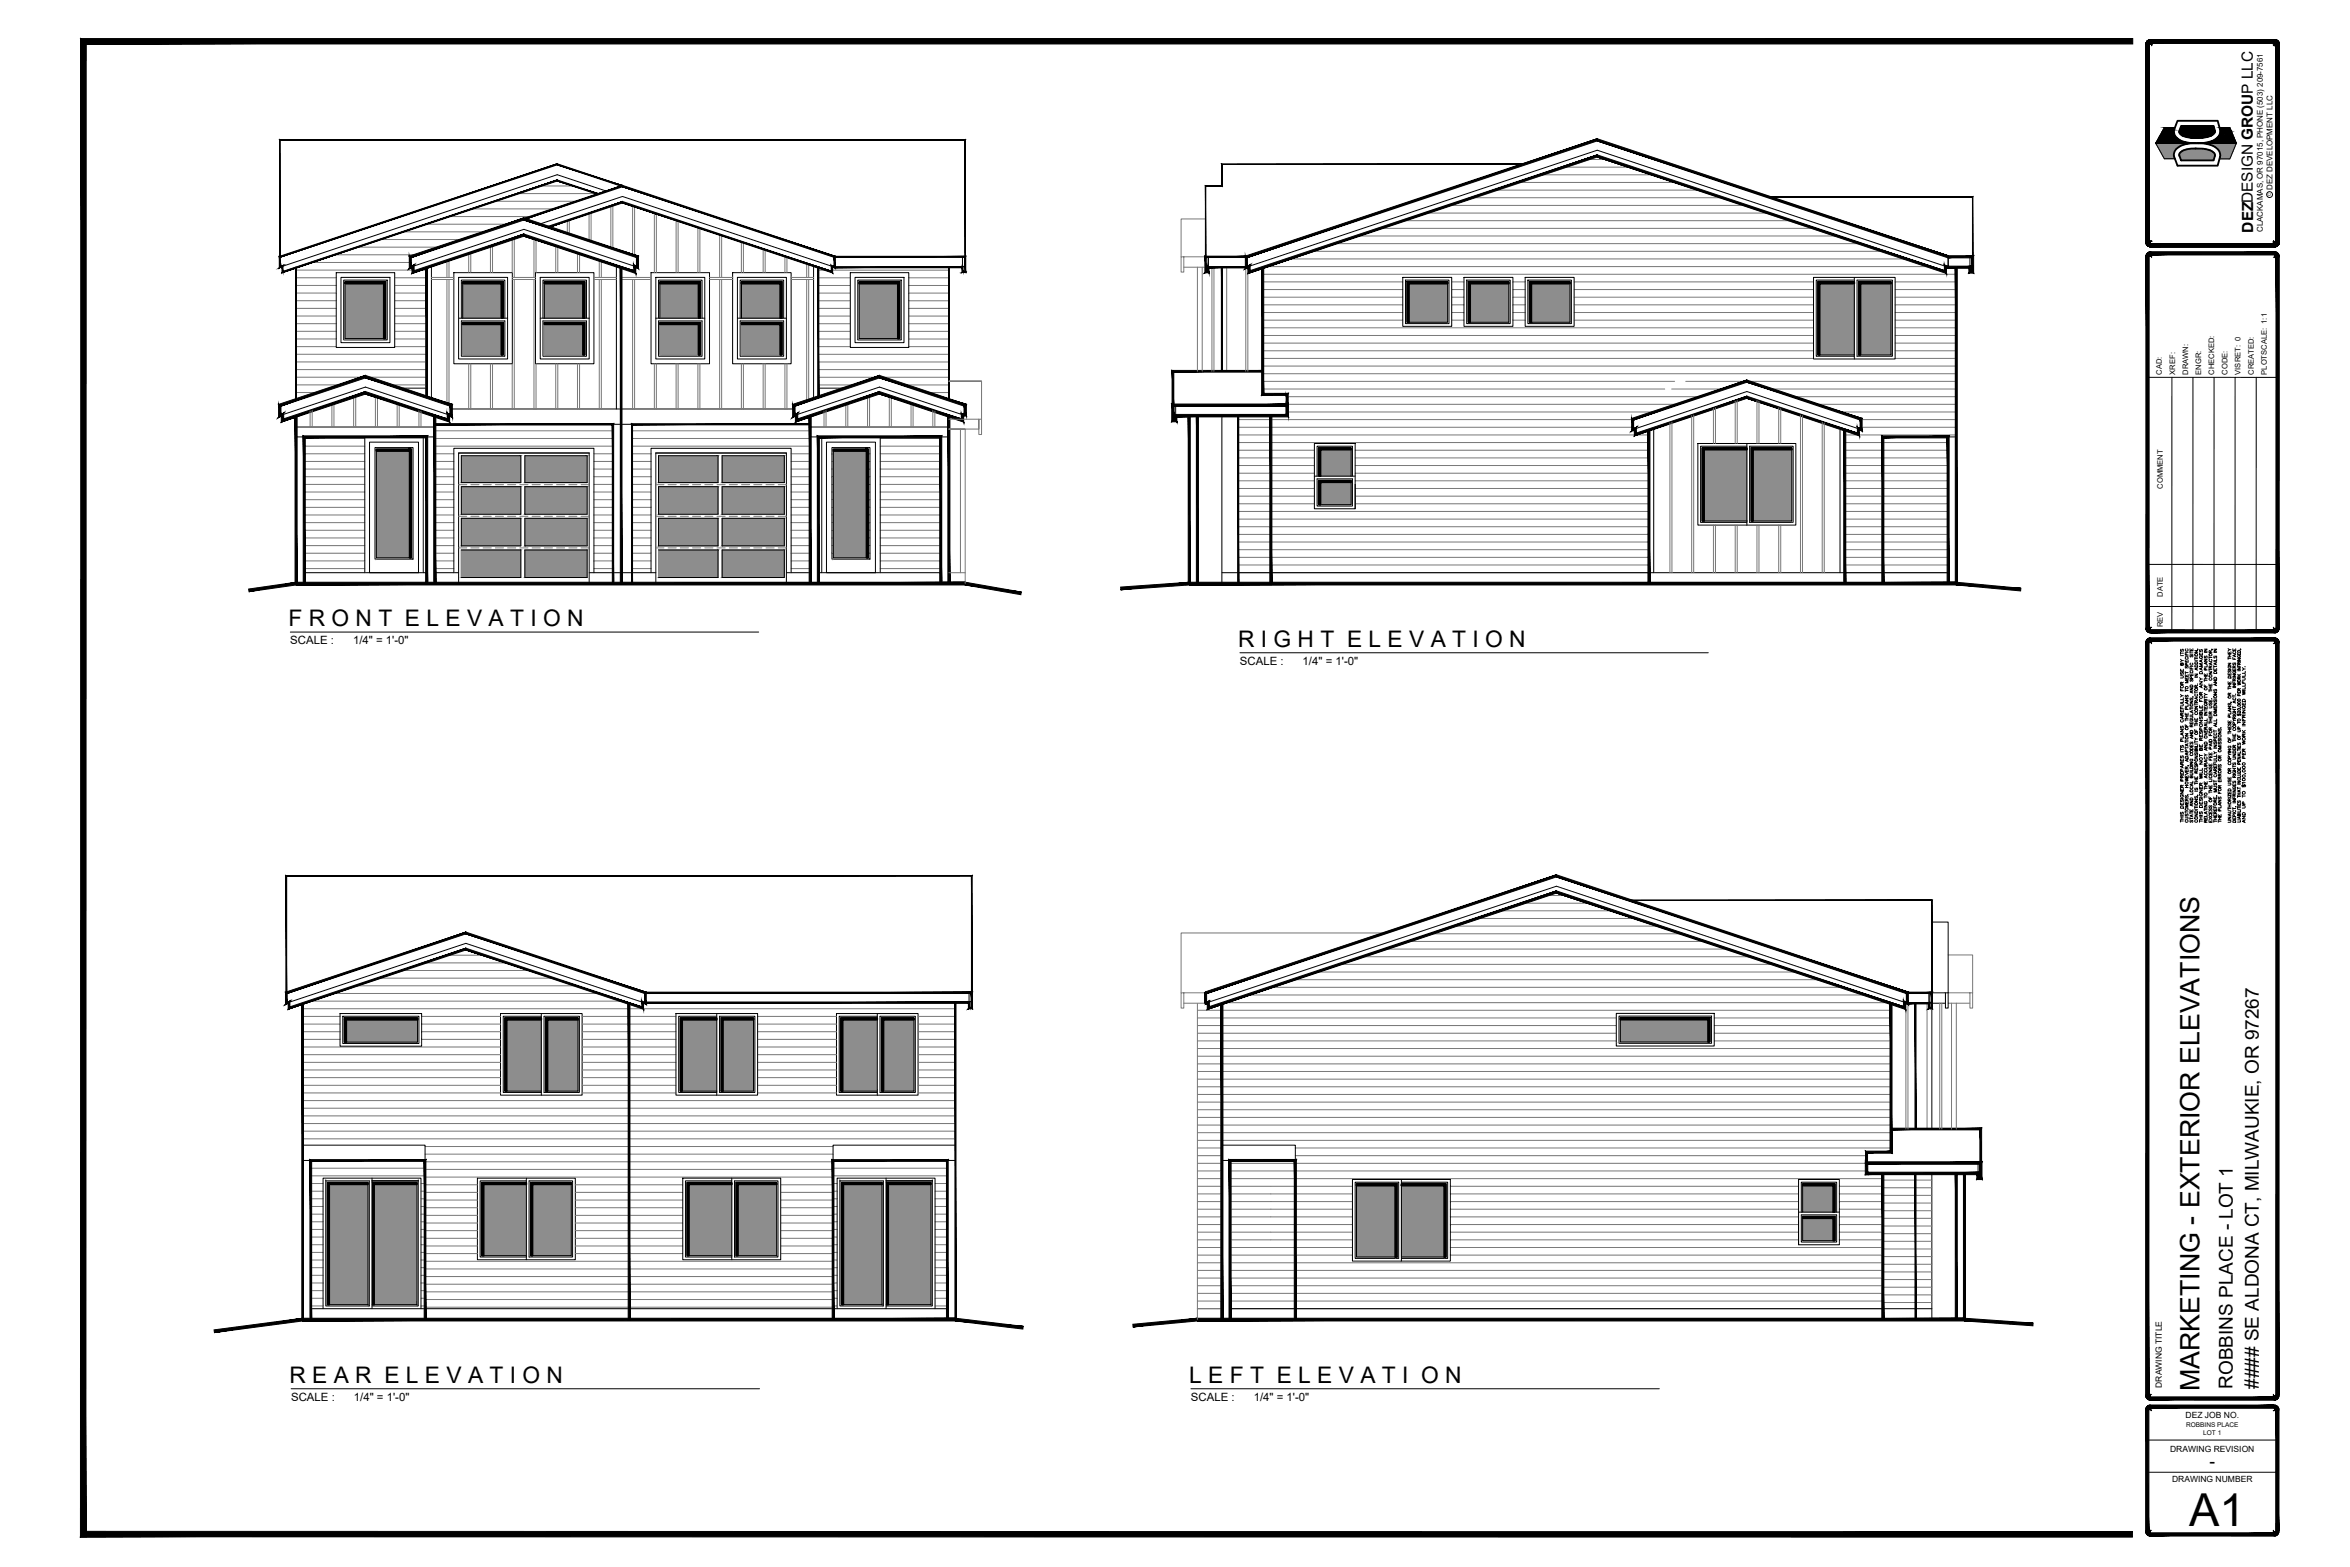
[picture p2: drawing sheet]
<svg xmlns="http://www.w3.org/2000/svg" width="914mm" height="610mm" viewBox="0 0 914 610" stroke-linecap="round" stroke-linejoin="round" font-family="sans-serif">
<defs><g id="words">
<text font-size="17.7" x="851.8" y="593.5">A1</text>
<text font-size="10.4" x="855.8" y="541.2" transform="rotate(-90 855.8 541.2)">MARKETING - EXTERIOR ELEVATIONS</text>
<g font-size="8.9">
<text x="112.2" y="243.6">F R O N T E L E V A T I O N</text>
<text x="481.8" y="251.6">R I G H T E L E V A T I O N</text>
<text x="112.6" y="537.9">R E A R E L E V A T I O N</text>
<text x="462.7" y="537.9">L E F T E L E V A T I O N</text>
</g>
<g font-size="7.4">
<text x="868.7" y="540.3" transform="rotate(-90 868.7 540.3)">ROBBINS PLACE - LOT 1</text>
<text x="878.9" y="540.3" transform="rotate(-90 878.9 540.3)">#### SE ALDONA CT, MILWAUKIE, OR 97267</text>
</g>
<text font-size="6.6" x="859.7" y="570.7">-</text>
<text font-size="6" x="876.7" y="90.5" transform="rotate(-90 876.7 90.5)">DEZDESIGN GROUP LLC</text>
<g font-size="4.4">
<text x="113" y="250.6">SCALE :</text>
<text x="137.4" y="250.6">1/4&quot; = 1'-0&quot;</text>
<text x="482.5" y="258.7">SCALE :</text>
<text x="506.9" y="258.7">1/4&quot; = 1'-0&quot;</text>
<text x="113.3" y="545">SCALE :</text>
<text x="137.7" y="545">1/4&quot; = 1'-0&quot;</text>
<text x="463.4" y="545">SCALE :</text>
<text x="487.8" y="545">1/4&quot; = 1'-0&quot;</text>
</g>
<g font-size="3.3">
<text x="841.2" y="539.9" transform="rotate(-90 841.2 539.9)">DRAWING TITLE</text>
<text x="850.4" y="551.5">DEZ JOB NO.</text>
<text x="844.4" y="564.9">DRAWING REVISION</text>
<text x="845.2" y="576.4">DRAWING NUMBER</text>
</g>
<g font-size="3.1">
<text x="884.3" y="74" transform="rotate(-90 884.3 74)">DEZ DEVELOPMENT LLC</text>
<text x="880.5" y="90.3" transform="rotate(-90 880.5 90.3)">CLACKAMAS, OR 97015, PHONE (503) 209-7561</text>
</g>
<g font-size="2.9">
<text x="841.2" y="145.8" transform="rotate(-90 841.2 145.8)">CAD:</text>
<text x="846.3" y="145.8" transform="rotate(-90 846.3 145.8)">XREF:</text>
<text x="851.4" y="145.8" transform="rotate(-90 851.4 145.8)">DRAWN:</text>
<text x="856.5" y="145.8" transform="rotate(-90 856.5 145.8)">ENGR:</text>
<text x="861.6" y="145.8" transform="rotate(-90 861.6 145.8)">CHECKED:</text>
<text x="866.7" y="145.8" transform="rotate(-90 866.7 145.8)">CODE:</text>
<text x="871.8" y="145.8" transform="rotate(-90 871.8 145.8)">VISRET: 0</text>
<text x="877" y="145.8" transform="rotate(-90 877 145.8)">CREATED:</text>
<text x="882" y="145.8" transform="rotate(-90 882 145.8)">PLOTSCALE: 1:1</text>
<text x="841.6" y="190.1" transform="rotate(-90 841.6 190.1)">COMMENT</text>
<text x="841.6" y="232.2" transform="rotate(-90 841.6 232.2)">DATE</text>
<text x="841.6" y="244" transform="rotate(-90 841.6 244)">REV</text>
</g>
<g font-size="2.5">
<text x="850.6" y="555">ROBBINS PLACE</text>
<text x="857.3" y="558.4">LOT 1</text>
</g>
<text font-size="1.6" x="883.6" y="76.3" transform="rotate(-90 883.6 76.3)">C</text>
</g></defs>
<!-- layer: A-ELEV_F -->
<g fill="none" stroke="#767676" stroke-width=".39">
<path d="M192.6 78.3h31.9M201.5 75.3h30.7M210.4 72.3h12.8M563.8 79.9h115.4M572.7 76.9h97.6M581.7 74h79.6M590.6 71h61.8M599.5 68h44M608.5 65h26M617.4 62h8.2M130 99.1h32M139 96.2h31.9"/>
<path d="M147.9 93.2h32M156.8 90.2h32M165.8 87.2h31.9M174.7 84.2h32M183.6 81.3h32M460.6 99.9v6h-1v-6h9.5M469.1 85.2h-9.5v14.7M510.2 97.8h222.6M519.2 94.8h204.6M528.1 91.8h186.8M537 88.8h169M546 85.9h151"/>
<path d="M554.9 82.9h133.2M115.2 105.1h45.5M115.2 108.1h15.6M115.2 114h15.6M115.2 117h15.6M115.2 120h15.6M115.2 111h15.6M121.1 102.1h38.6M153.6 108.1h12.4M153.6 114h12.4M153.6 117h12.4M153.6 120h12.4"/>
<path d="M153.6 111h12.4M163 105.1h3M318.4 105.1h3.1M318.4 108.1h12.5M318.4 111.1h12.5M318.4 114h12.5M318.4 117h12.5M318.4 120h12.5M323.7 105.1h45.5M353.6 108.1h15.6M353.6 111.1h15.6M353.6 114h15.6"/>
<path d="M353.6 117h15.6M353.6 120h15.6M460.6 103.9h8.5M465.9 103.9v40.5M467.8 103.9v40.5M477.3 103.9v40.5M491.3 106.7h269.9M491.3 109.7h54.5M491.3 112.6h54.5M491.3 115.6h54.5M491.3 118.6h54.5M492.4 103.7h258.2"/>
<path d="M501.3 100.7h240.4M564.9 109.7h4.7M564.9 112.6h4.7M564.9 115.6h4.7M564.9 118.6h4.7M588.7 109.7h4.7M588.7 112.6h4.7M588.7 115.6h4.7M588.7 118.6h4.7M612.5 109.7h93.2M612.5 112.6h93.2M612.5 115.6h93.2"/>
<path d="M612.5 118.6h93.2M737.4 109.7h23.8M737.4 112.6h23.8M737.4 115.6h23.8M737.4 118.6h23.8M757 103.7h.3M115.2 122.9h15.6M115.2 128.9h15.6M115.2 131.9h15.6M115.2 134.9h15.6M115.2 137.8h50.8M115.2 125.9h15.6"/>
<path d="M153.6 122.9h12.4M153.6 128.9h12.4M153.6 131.9h12.4M153.6 134.9h12.4M153.6 125.9h12.4M318.4 123h12.5M318.4 125.9h12.5M318.4 128.9h12.5M318.4 131.9h12.5M318.4 134.9h12.5M318.4 137.8h50.8M353.6 123h15.6"/>
<path d="M353.6 125.9h15.6M353.6 128.9h15.6M353.6 131.9h15.6M353.6 134.9h15.6M491.3 121.6h54.5M491.3 124.5h54.5M491.3 127.5h214.4M491.3 130.5h214.4M491.3 133.5h214.4M491.3 136.5h214.4M491.3 139.4h214.4M564.9 121.6h4.7"/>
<path d="M564.9 124.5h4.7M588.7 121.6h4.7M588.7 124.5h4.7M612.5 121.6h93.2M612.5 124.5h93.2M737.4 121.6h23.8M737.4 124.5h23.8M737.4 127.5h23.8M737.4 130.5h23.8M737.4 133.5h23.8M737.4 136.5h23.8M737.4 139.4h23.8"/>
<path d="M115.2 143.8h50.8M115.2 146.7h26.4M115.2 149.7h17.4M115.2 152.7h8.5M115.2 140.8h50.8M142.8 146.7h23.2M151.8 149.7h14.2M318.4 140.8h50.8M318.4 143.8h50.8M318.4 146.8h23.1M318.4 149.8h14.2M342.9 146.8h26.3"/>
<path d="M351.8 149.8h17.4M360.8 152.7h8.4M381.9 148.3h-12.7h12.7v20.7h-1v-5.9v3.8h-11.7h6.4v60.1M491.3 142.4h269.9M491.3 145.4h269.9M491.3 148.4h160.3M491.3 151.3h156.5M500.8 154.3h160.8M500.8 157.3h151.9M650.5 151.3h20M655.9 148.4h23.6M680 148.4h81.2"/>
<path d="M688.9 151.3h72.3M697.8 154.3h63.4M706.8 157.3h54.4M118.4 170.6h23.5M118.4 173.6h23.5M118.4 176.5h23.5M118.4 179.5h23.5M169.2 167.6h69.3M169.2 170.6h69.3M169.2 173.6h69.3M169.2 176.5h7.4M169.2 179.5h7.4"/>
<path d="M231.1 176.5h7.4M231.1 179.5h7.4M245.9 167.6h69.3M245.9 170.6h69.3M245.9 173.6h69.3M245.9 176.5h7.4M245.9 179.5h7.4M307.8 176.5h7.4M307.8 179.5h7.4M323.7 176.5h.5M323.7 179.5h.5M338 176.5h.5"/>
<path d="M338 179.5h.5M342.5 170.6h23.5M342.5 173.6h23.5M342.5 176.5h23.5M342.5 179.5h23.5M369.2 163.1h12.7M373.7 166.9v55.9M481.8 163.2h153.5M481.8 166.2h153.5M481.8 169.2h159.8M481.8 172.2h159.8M481.8 175.2h29.6"/>
<path d="M481.8 178.1h29.6M500.8 160.3h142.9M527.3 175.2h114.3M527.3 178.1h114.3M715.7 160.3h45.5M717.8 169.2h43.4M717.8 172.2h40.2M717.8 175.2h40.2M717.8 178.1h40.2M724.2 163.2h37M724.2 166.2h37M118.4 182.5h23.5"/>
<path d="M118.4 185.5h23.5M118.4 188.4h23.5M118.4 191.4h23.5M118.4 194.4h23.5M118.4 197.4h23.5M169.2 182.5h7.4M169.2 185.5h7.4M169.2 188.4h7.4M169.2 191.4h7.4M169.2 194.4h7.4M169.2 197.4h7.4M231.1 182.5h7.4"/>
<path d="M231.1 185.5h7.4M231.1 188.4h7.4M231.1 191.4h7.4M231.1 194.4h7.4M231.1 197.4h7.4M245.9 182.5h7.4M245.9 185.5h7.4M245.9 188.4h7.4M245.9 191.4h7.4M245.9 194.4h7.4M245.9 197.4h7.4M307.8 182.5h7.4"/>
<path d="M307.8 185.5h7.4M307.8 188.4h7.4M307.8 191.4h7.4M307.8 194.4h7.4M307.8 197.4h7.4M323.7 182.5h.5M323.7 185.5h.5M323.7 188.4h.5M323.7 191.4h.5M323.7 194.4h.5M323.7 197.4h.5M338 182.5h.5"/>
<path d="M338 185.5h.5M338 188.4h.5M338 191.4h.5M338 194.4h.5M338 197.4h.5M342.5 182.5h23.5M342.5 185.5h23.5M342.5 188.4h23.5M342.5 191.4h23.5M342.5 194.4h23.5M342.5 197.4h23.5M481.8 181.1h29.6"/>
<path d="M481.8 184.1h29.6M481.8 187h29.6M481.8 190h29.6M481.8 193h29.6M481.8 196h29.6M481.8 199h159.8M527.3 181.1h114.3M527.3 184.1h114.3M527.3 187h114.3M527.3 190h114.3M527.3 193h114.3M527.3 196h114.3"/>
<path d="M717.8 181.1h40.2M717.8 184.1h40.2M717.8 187h40.2M717.8 190h40.2M717.8 193h40.2M717.8 196h40.2M717.8 199h40.2M118.4 200.3h23.5M118.4 203.3h23.5M118.4 206.3h23.5M118.4 209.3h23.5M118.4 212.3h23.5"/>
<path d="M118.4 215.2h23.5M118.4 218.2h23.5M169.2 200.3h7.4M169.2 203.3h7.4M169.2 206.3h7.4M169.2 209.3h7.4M169.2 212.3h7.4M169.2 215.2h7.4M169.2 218.2h7.4M231.1 200.3h7.4M231.1 203.3h7.4M231.1 206.3h7.4"/>
<path d="M231.1 209.3h7.4M231.1 212.3h7.4M231.1 215.2h7.4M231.1 218.2h7.4M245.9 200.3h7.4M245.9 203.3h7.4M245.9 206.3h7.4M245.9 209.3h7.4M245.9 212.3h7.4M245.9 215.2h7.4M245.9 218.2h7.4M307.8 200.3h7.4"/>
<path d="M307.8 203.3h7.4M307.8 206.3h7.4M307.8 209.3h7.4M307.8 212.3h7.4M307.8 215.2h7.4M307.8 218.2h7.4M323.7 200.3h.5M323.7 203.3h.5M323.7 206.3h.5M323.7 209.3h.5M323.7 212.3h.5M323.7 215.2h.5"/>
<path d="M338 200.3h.5M338 203.3h.5M338 206.3h.5M338 209.3h.5M338 212.3h.5M338 215.2h.5M342.5 200.3h23.5M342.5 203.3h23.5M342.5 206.3h23.5M342.5 209.3h23.5M342.5 212.3h23.5M342.5 215.2h23.5"/>
<path d="M342.5 218.2h23.5M481.8 202h159.8M481.8 204.9h159.8M481.8 207.9h159.8M481.8 210.9h159.8M481.8 213.8h159.8M481.8 216.8h159.8M481.8 219.8h159.8M717.8 202h40.2M717.8 204.9h40.2M717.8 207.9h40.2M717.8 210.9h40.2"/>
<path d="M717.8 213.8h40.2M717.8 216.8h40.2M717.8 219.8h40.2M118.4 221.2h23.5M169.2 221.2h7.4M231.1 221.2h7.4M245.9 221.2h7.4M307.8 221.2h7.4M342.5 221.2h23.5M369.2 222.8h6.4M481.8 222.8h159.8M717.8 222.8h40.2"/>
<path d="M574.7 357.3h61.8M583.6 354.3h44M592.6 351.4h26.1M601.5 348.4h8.3M156.3 377.5h49.9M165.2 374.6h32.1M174.1 371.6h14.3M512.2 378.1h186.9M521.1 375.2h169M530.1 372.2h151.1M538.9 362.9h-79.3v23.3M539 369.2h133.3"/>
<path d="M547.9 366.2h115.4M556.9 363.3h97.5M565.8 360.3h79.7M758 371.5h9.6v14.7M117.8 392.4h254M117.8 395.4h14.5M117.8 398.4h14.5M120.6 389.5h121.4M129.5 386.5h103.5M138.4 383.5h85.7M147.3 380.5h67.9M164.1 395.4h30.7"/>
<path d="M164.1 398.4h30.7M226.5 395.4h36.5M226.5 398.4h36.5M294.8 395.4h30.7M294.8 398.4h30.7M357.2 395.4h14.6M357.2 398.4h14.6M460.6 386.2v6h-1v-6h9.5M460.6 390.3h8.5M465.9 393h269.9M465.9 396h163M465.9 399h163"/>
<path d="M465.9 390.4v123M469.8 390.1h.4M476.5 390.1h258.3M485.4 387.1h240.4M494.3 384.1h222.6M503.3 381.1h204.7M667 396h68.8M667 399h68.8M749.8 390.3v48.9M758 386.2h9.6v6h-1.1v-6M758 390.3h8.5M759.4 390.3v48.9"/>
<path d="M761.2 390.3v48.9M117.8 401.4h14.5M117.8 404.3h14.5M117.8 407.3h77M117.8 410.3h77M117.8 413.3h77M117.8 416.2h77M117.8 419.2h77M164.1 401.4h30.7M164.1 404.3h30.7M226.5 401.4h36.5M226.5 404.3h36.5"/>
<path d="M226.5 407.3h36.5M226.5 410.3h36.5M226.5 413.3h36.5M226.5 416.2h36.5M226.5 419.2h36.5M294.8 401.4h30.7M294.8 404.3h30.7M294.8 407.3h30.7M294.8 410.3h30.7M294.8 413.3h30.7M294.8 416.2h30.7M294.8 419.2h30.7"/>
<path d="M357.2 401.4h14.6M357.2 404.3h14.6M357.2 407.3h14.6M357.2 410.3h14.6M357.2 413.3h14.6M357.2 416.2h14.6M357.2 419.2h14.6M465.9 407.9h269.9M465.9 410.9h269.9M465.9 413.9h269.9M465.9 416.8h269.9M465.9 419.8h269.9"/>
<path d="M465.9 402h163M465.9 404.9h163M667 402h68.8M667 404.9h68.8M117.8 428.2h254M117.8 431.1h254M117.8 434.1h254M117.8 437.1h254M117.8 422.2h77M117.8 425.2h77M226.5 422.2h36.5M226.5 425.2h36.5"/>
<path d="M294.8 422.2h30.7M294.8 425.2h30.7M357.2 422.2h14.6M357.2 425.2h14.6M465.9 422.8h269.9M465.9 425.8h269.9M465.9 428.8h269.9M465.9 431.7h269.9M465.9 434.7h269.9M465.9 437.7h269.9M117.8 440.1h254M117.8 443h254"/>
<path d="M120.9 451.5h44.5M120.9 454.5h44.5M120.9 457.4h44.5M165.4 446h158.7M165.4 449h158.7M165.4 452h158.7M165.4 454.9h158.7M165.4 457.9h158.7M324.1 451.5h44.5M324.1 454.5h44.5M324.1 457.4h44.5M465.9 440.6h269.9"/>
<path d="M465.9 443.6h269.9M465.9 446.6h9.5M465.9 449.6h9.5M465.9 452.6h9.5M465.9 455.5h9.5M465.9 458.5h9.5M478.6 452.6h247.7M478.6 455.5h247.7M478.6 458.5h254M504 446.6h231.8M504 449.6h222.3M732.6 459.1h19.1"/>
<path d="M120.9 460.4h4.8M120.9 463.4h4.8M120.9 466.4h4.8M120.9 469.3h4.8M120.9 472.3h4.8M120.9 475.3h4.8M120.9 478.3h4.8M163.8 460.4h1.6M163.8 463.4h1.6M163.8 466.4h1.6M163.8 469.3h1.6M163.8 472.3h1.6"/>
<path d="M163.8 475.3h1.6M163.8 478.3h1.6M165.4 460.9h20.4M165.4 463.9h20.4M165.4 466.9h20.4M165.4 469.8h20.4M165.4 472.8h20.4M165.4 475.8h20.4M165.4 478.7h20.4M223.9 460.9h41.8M223.9 463.9h41.8M223.9 466.9h41.8"/>
<path d="M223.9 469.8h41.8M223.9 472.8h41.8M223.9 475.8h41.8M223.9 478.7h41.8M303.8 460.9h20.3M303.8 463.9h20.3M303.8 466.9h20.3M303.8 469.8h20.3M303.8 472.8h20.3M303.8 475.8h20.3M303.8 478.7h20.3M324.1 460.4h1.6"/>
<path d="M324.1 463.4h1.6M324.1 466.4h1.6M324.1 469.3h1.6M324.1 472.3h1.6M324.1 475.3h1.6M324.1 478.3h1.6M363.8 460.4h4.8M363.8 463.4h4.8M363.8 466.4h4.8M363.8 469.3h4.8M363.8 472.3h4.8M363.8 475.3h4.8"/>
<path d="M363.8 478.3h4.8M465.9 461.5h9.5M465.9 464.5h9.5M465.9 467.4h9.5M465.9 470.4h9.5M465.9 473.4h9.5M465.9 476.4h9.5M465.9 479.3h9.5M478.6 461.5h47.6M478.6 464.5h47.6M478.6 467.4h47.6M478.6 470.4h47.6"/>
<path d="M478.6 473.4h47.6M478.6 476.4h47.6M478.6 479.3h47.6M564.3 461.5h135.5M564.3 464.5h135.5M564.3 467.4h135.5M564.3 470.4h135.5M564.3 473.4h135.5M564.3 476.4h135.5M564.3 479.3h135.5M715.7 461.5h16.9M715.7 464.5h16.9"/>
<path d="M715.7 467.4h16.9M715.7 470.4h16.9M715.7 473.4h16.9M715.7 476.4h16.9M715.7 479.3h16.9M732.6 462.1h19.1M732.6 465h19.1M732.6 468h19.1M732.6 471h19.1M732.6 474h19.1M732.6 476.9h19.1M732.6 479.9h19.1"/>
<path d="M120.9 481.2h4.8M120.9 484.2h4.8M120.9 487.2h4.8M120.9 490.2h4.8M120.9 493.2h4.8M120.9 496.1h4.8M120.9 499.1h4.8M163.8 481.2h1.6M163.8 484.2h1.6M163.8 487.2h1.6M163.8 490.2h1.6M163.8 493.2h1.6"/>
<path d="M163.8 496.1h1.6M163.8 499.1h1.6M165.4 490.7h158.7M165.4 493.6h158.7M165.4 496.6h158.7M165.4 499.6h158.7M165.4 481.7h20.4M165.4 484.7h20.4M165.4 487.7h20.4M223.9 481.7h41.8M223.9 484.7h41.8M223.9 487.7h41.8"/>
<path d="M303.8 481.7h20.3M303.8 484.7h20.3M303.8 487.7h20.3M324.1 481.2h1.6M324.1 484.2h1.6M324.1 487.2h1.6M324.1 490.2h1.6M324.1 493.2h1.6M324.1 496.1h1.6M324.1 499.1h1.6M363.8 481.2h4.8M363.8 484.2h4.8"/>
<path d="M363.8 487.2h4.8M363.8 490.2h4.8M363.8 493.2h4.8M363.8 496.1h4.8M363.8 499.1h4.8M465.9 482.3h9.5M465.9 485.3h9.5M465.9 488.3h9.5M465.9 491.3h9.5M465.9 494.2h9.5M465.9 497.2h9.5M478.6 482.3h47.6"/>
<path d="M478.6 485.3h47.6M478.6 488.3h47.6M478.6 491.3h254M478.6 494.2h254M478.6 497.2h254M564.3 482.3h135.5M564.3 485.3h168.3M564.3 488.3h168.3M715.7 482.3h16.9M732.6 482.9h19.1M732.6 485.9h19.1M732.6 488.8h19.1"/>
<path d="M732.6 491.8h19.1M732.6 494.8h19.1M732.6 497.8h19.1M120.9 502.1h4.8M120.9 505.1h4.8M120.9 508h4.8M163.8 502.1h1.6M163.8 505.1h1.6M163.8 508h1.6M165.4 502.6h158.7M165.4 505.5h158.7M165.4 508.5h158.7"/>
<path d="M324.1 502.1h1.6M324.1 505.1h1.6M324.1 508h1.6M363.8 502.1h4.8M363.8 505.1h4.8M363.8 508h4.8M465.9 500.2h9.5M465.9 503.2h9.5M465.9 506.1h9.5M465.9 509.1h9.5M478.6 500.2h254M478.6 503.2h254"/>
<path d="M478.6 506.1h254M478.6 509.1h254M732.6 500.8h19.1M732.6 503.7h19.1M732.6 506.7h19.1"/>
</g>
<!-- layer: A-GLAZE -->
<g fill="#8d8d8d" stroke="#8d8d8d" stroke-width=".39">
<path d="M328.1 460.7h15.1z"/>
<path d="M128.1 460.7h15.1z"/>
<path d="M723.9 110.3l11.9 27.8v-27.8zM723.9 110.3l11.9 27.8h-11.9z"/>
<path d="M708 110.3l13.5 27.8v-27.8zM708 110.3l13.5 27.8h-13.5z"/>
<path d="M343.7 396.7l11.9 27.8v-27.8zM343.7 396.7l11.9 27.8h-11.9z"/>
<path d="M327.9 396.7l13.5 27.8v-27.8zM327.9 396.7l13.5 27.8h-13.5z"/>
<path d="M281.3 396.7l11.9 27.8v-27.8zM281.3 396.7l11.9 27.8h-11.9z"/>
<path d="M265.4 396.7l13.5 27.8v-27.8zM265.4 396.7l13.5 27.8h-13.5z"/>
<path d="M213 396.7l11.9 27.8v-27.8zM213 396.7l11.9 27.8h-11.9z"/>
<path d="M197.1 396.7l13.5 27.8v-27.8zM197.1 396.7l13.5 27.8h-13.5z"/>
<path d="M287.1 460.7l15.1 27.8v-27.8zM287.1 460.7l15.1 27.8h-15.1z"/>
<path d="M268.1 460.7l16.6 27.8v-27.8zM268.1 460.7l16.6 27.8h-16.6z"/>
<path d="M207.2 460.7l15.1 27.8v-27.8zM207.2 460.7l15.1 27.8h-15.1z"/>
<path d="M188.2 460.7l16.6 27.8v-27.8zM188.2 460.7l16.6 27.8h-16.6z"/>
<path d="M345.6 460.7l16.6 46.8v-46.8zM345.6 460.7l16.6 46.8h-16.6z"/>
<path d="M328.1 460.7l15.1 46.8v-46.8zM328.1 460.7l15.1 46.8h-15.1z"/>
<path d="M145.5 460.7l16.7 46.8v-46.8zM145.5 460.7l16.7 46.8h-16.7z"/>
<path d="M128.1 460.7l15.1 46.8v-46.8zM128.1 460.7l15.1 46.8h-15.1z"/>
<path d="M180 110.3h15.1l-15.1 13.5zM180 123.8h15.1v-13.5z"/>
<path d="M180 126.2h15.1l-15.1 11.9zM180 138.1h15.1v-11.9z"/>
<path d="M211.8 110.3h15.1l-15.1 13.5zM211.8 123.8h15.1v-13.5z"/>
<path d="M211.8 126.2h15.1l-15.1 11.9zM211.8 138.1h15.1v-11.9z"/>
<path d="M334.3 110.3h15.1l-15.1 21.4zM349.4 110.3l-15.1 21.4h15.1z"/>
<path d="M134.3 110.3h15.1l-15.1 21.4zM149.4 110.3l-15.1 21.4h15.1z"/>
<path d="M256.8 110.3h15l-15 13.5zM256.8 123.8h15v-13.5z"/>
<path d="M256.8 126.2h15l-15 11.9zM256.8 138.1h15v-11.9z"/>
<path d="M288.5 110.3h15.1l-15.1 13.5zM288.5 123.8h15.1v-13.5z"/>
<path d="M288.5 126.2h15.1l-15.1 11.9zM288.5 138.1h15.1v-11.9z"/>
<path d="M548.2 110.3l15.1 15.1v-15.1zM548.2 110.3l15.1 15.1h-15.1z"/>
<path d="M513.8 174.9l11.9 10.3v-10.3zM513.8 174.9l11.9 10.3h-11.9z"/>
<path d="M513.8 187.6l11.9 8.7v-8.7zM513.8 187.6l11.9 8.7h-11.9z"/>
<path d="M682.1 174.9l15.1 27.8v-27.8zM682.1 174.9l15.1 27.8h-15.1z"/>
<path d="M663 174.9l16.7 27.8v-27.8zM663 174.9l16.7 27.8h-16.7z"/>
<path d="M630.5 396.6h34.1l-34.1 8.7zM630.5 405.3h34.1v-8.7z"/>
<path d="M701.4 461.2l11.9 10.4v-10.4zM701.4 461.2l11.9 10.4h-11.9z"/>
<path d="M701.4 473.9l11.9 8.8v-8.8zM701.4 473.9l11.9 8.8h-11.9z"/>
<path d="M545.3 461.2l16.7 27.8v-27.8zM545.3 461.2l16.7 27.8h-16.7z"/>
<path d="M527.8 461.2l15.1 27.8v-27.8zM527.8 461.2l15.1 27.8h-15.1z"/>
<path d="M134.7 396.7l27.8 8.7v-8.7zM134.7 396.7l27.8 8.7h-27.8z"/>
<path d="M572 110.3l15.1 15.1v-15.1zM572 110.3l15.1 15.1h-15.1z"/>
<path d="M595.8 110.3l15.1 15.1v-15.1zM595.8 110.3l15.1 15.1h-15.1z"/>
</g>
<!-- layer: M-WALL -->
<g fill="none" stroke="#000" stroke-width=".39">
<path d="M108.9 54.4h266.7v51.4h-1.1v-5.9M216.8 63.9l-107.9 36v4l107.9-35.9 19.4 6.4M216.8 70.2l-106.9 35.6v-2.2M475.4 72.4h-6.3v27.5M203.9 85.2l44.1 14.7v4l-44.1-14.7-44.2 14.7v-4l82.5-27.5 82.6 27.5M209.9 87.2l32.3-10.8 82.6 27.5M213.3 88.3l28.9-9.6 81.5 27.1v-2.2M324.8 99.9v4M324.8 99.9h50.8M469.1 99.9v6h1.1v-6M469.1 99.9h1.1v6h-1.1zM469.1 99.9h15.9"/>
<path d="M485 99.9l136.5-45.5 136.5 45.5M485 99.9v4M758 99.9h9.6v6h-1.1v-6M758 99.9v4M115.2 103.9v51.6M160.7 103.6v2.2l43.2-14.3 43.1 14.3v-2.2M166 104.1v50.4M241.7 104.1v122.9M318.4 104.1v50.4M324.8 103.9h49.7M470.2 103.9h14.8M475.4 103.9v40.5"/>
<path d="M485 103.9l136.5-45.5 136.5 45.5M486 103.6v2.2l135.5-45.1 135.5 45.1v-2.2M491.3 104.1v49.3h9.5v8.3h-43.3M758 103.9h8.5M761.2 104.1v122.9h-298.5v-65.3M108.9 157.6l33.3-11.1 33.3 11.1v4.1l-33.3-11.1-33.3 11.1zM308.9 157.6l33.3-11.1 33.4 11.1v4.1l-33.4-11.1-33.3 11.1zM457.5 157.6v6h-1.1v-6h44.4M491.3 144.4h-34.9v13.2M109.9 161.4v2.2l32.3-10.8 32.3 10.8v-2.2M115.2 161.8v65.2h254v-65.2M166 160.8h.1"/>
<path d="M169.2 168.2v58.8M178.7 165.1h59.8v61.9M305.7 165.1h-59.8v61.9M309.9 161.4v2.2l32.3-10.8 32.3 10.8v-2.2M315.2 161.8v65.2M465.9 161.7v65.3M475.4 161.7v65.3M481.8 161.7v65.3M494.5 161.7v65.3M635.3 163.1l44.4-14.8 44.5 14.8v4l-44.5-14.8-44.4 14.8zM636.3 166.8v2.2l43.4-14.5 43.4 14.5v-2.2M641.6 167.2v59.8"/>
<path d="M717.8 167.2v59.8M758 170v57M761.2 170h-28.6v57M118.4 222.8h47.6M118.4 227v-57h47.6v57M169.2 222.8h9.3M229.3 222.8h25.9M306 222.8h9.2M318.4 222.8h47.6M318.4 227v-57h47.6v57M475.4 222.8h282.6M751.7 358.7h6.3v27.5"/>
<path d="M112.5 389.9v2.3l68.8-23 68.8 23v-2.3M117.8 390.4v123h254M244.8 390.4v123M251.1 386.2h127M251.1 386.2l-69.8-23.3-69.9 23.3v4.1M251.1 386.2v4.1l-69.8-23.3-69.9 23.3M377.1 386.2v6h1v-51.5h-266.7v49.6M469.1 386.2l136.5-45.5 136.6 45.5M469.1 390.3l136.5-45.5 136.6 45.5M470.2 389.9v2.3l135.4-45.2 135.5 45.2v-2.3M475.4 390.4v123M735.8 390.4v57.8h-9.5v8.3h43.4"/>
<path d="M742.2 390.3h14.8M742.2 386.2h9.5M742.2 386.2v4.1M750.6 386.2v6h1.1v-6M750.6 386.2h1.1v6h-1.1zM751.7 386.2h6.3M751.7 390.3v48.9M757 386.2v6h1v-6M735.8 439.2h34.9v13.2M475.4 451.4h28.6M478.6 451.4v62M726.3 452.4h44.4v6h-1v-6"/>
<path d="M732.6 456.5v56.9M745.3 456.5v56.9M751.7 456.5v56.9M761.2 456.5v56.9M764.4 456.5v56.9h-298.5M120.9 513.4v-62h44.5v62M120.9 509.1h247.7M324.1 513.4v-62h44.5v62M478.6 509.1h273.1"/>
</g>
<!-- layer: A-ELEV -->
<path d="M108.9 54.4v45.5M688.2 76.6h79.4v23.3M369.2 103.9v51.6M369.2 161.8v.1M634.2 350.2h117.5v36M251.1 390.1h126M371.8 390.1v123.3M469.1 386.2h.1M469.1 386.2v4.1" fill="none" stroke="#000" stroke-width=".39"/>
<!-- layer: A-SIDING -->
<g fill="none" stroke="#000" stroke-width=".39">
<path d="M130.8 106.1h22.8v29.1h-22.8zM132.7 107.9h19v25.4h-19zM133.7 109h17v23.2h-17zM134.3 109.5h15.8v22.2h-15.8zM167.9 103.4v51.7M176.6 106.1h22.7v35.4h-22.7zM178.5 107.9h19v31.8h-19zM208.3 106.1h22.8v35.4h-22.8zM210.2 107.9h19.1v31.8h-19.1zM239.8 103.4v55.7M253.3 106.1h22.8v35.4h-22.8zM255.2 107.9h19v31.8h-19z"/>
<path d="M285.1 106.1h22.7v35.4h-22.7zM286.9 107.9h19.1v31.8h-19.1zM316.6 103.4v51.7M330.9 106.1h22.7v29.1h-22.7zM332.7 107.9h19v25.4h-19zM333.8 109h16.9v23.2h-16.9zM334.3 109.5h15.9v22.2h-15.9zM545.8 107.9h19.1v19.1h-19.1zM546.9 109h16.9v16.9h-16.9zM547.4 109.5h15.9v15.9h-15.9zM569.6 107.9h19.1v19.1h-19.1zM570.7 109h16.9v16.9h-16.9z"/>
<path d="M571.2 109.5h15.9v15.9h-15.9zM593.4 107.9h19.1v19.1h-19.1zM594.5 109h16.9v16.9h-16.9zM595 109.5h15.9v15.9h-15.9zM705.7 107.9h31.7v31.8h-31.7zM721.5 109h-14.8v29.6h14.8M721.5 107.9v31.8M722.6 109h13.7v29.6h-13.7zM723.1 109.5h12.7v28.6h-12.7zM178.5 123.8h19M179.5 124.8h16.9v13.8h-16.9zM179.5 123.8v-14.8h16.9v14.8"/>
<path d="M180 125.4h15.9v12.7h-15.9zM180 123.8v-14.3h15.9v14.3M210.2 123.8h19.1M211.3 124.8h16.9v13.8h-16.9zM211.3 123.8v-14.8h16.9v14.8M211.8 125.4h15.9v12.7h-15.9zM211.8 123.8v-14.3h15.9v14.3M255.2 123.8h19M256.2 124.8h17v13.8h-17zM256.2 123.8v-14.8h17v14.8M256.8 125.4h15.8v12.7h-15.8zM256.8 123.8v-14.3h15.8v14.3"/>
<path d="M286.9 123.8h19.1M288 124.8h16.9v13.8h-16.9zM288 123.8v-14.8h16.9v14.8M288.5 125.4h15.9v12.7h-15.9zM288.5 123.8v-14.3h15.9v14.3M155.6 151h10.4M175.5 159.1h133.4M318.4 151h10.4M115.2 166.1h54M115.2 170h3.2M143.8 172h19v50.8h-19zM145.9 174.1h14.8v43.4h-14.8z"/>
<path d="M146.4 174.6h13.8v42.4h-13.8zM166 170h3.2M238.5 165.1h7.4M315.2 166.1h54M315.2 170h3.2M321.6 172h19v50.8h-19zM323.7 174.1h14.8v43.4h-14.8zM324.2 174.6h13.8v42.4h-13.8zM366 170h3.2M511.4 172.5h15.9v25.4h-15.9zM643.5 167.2v55.6M660.7 172.5h38.1v31.8h-38.1z"/>
<path d="M679.7 173.6h-18v29.6h18M679.7 174.1h-17.5v28.6h17.5M679.7 172.5v31.8M680.8 173.6h16.9v29.6h-16.9zM681.3 174.1h15.9v28.6h-15.9zM716 167.2v55.6M511.4 185.2h15.9M512.5 186.3h13.7v10.6h-13.7zM512.5 185.2v-11.6h13.7v11.6M513 186.8h12.7v9.5h-12.7zM513 185.2v-11.1h12.7v11.1M527.3 188.4v9.5"/>
<path d="M141.9 222.8v-52.6h22.8v52.6M176.6 222.8v-48.4h54.5v48.4M253.3 222.8v-48.4h54.5v48.4M319.7 222.8v-52.6h22.8v52.6M132.3 394.3h31.8v12.7h-31.8zM133.4 395.4h29.6v10.5h-29.6zM133.9 395.9h28.6v9.5h-28.6zM194.8 394.3h31.7v31.7h-31.7zM210.6 395.4h-14.8v29.6h14.8M210.6 394.3v31.7M211.7 395.4h13.7v29.6h-13.7zM212.2 395.9h12.7v28.6h-12.7z"/>
<path d="M263 394.3h31.8v31.7h-31.8zM278.9 395.4h-14.8v29.6h14.8M278.9 394.3v31.7M280 395.4h13.7v29.6h-13.7zM280.5 395.9h12.7v28.6h-12.7zM325.5 394.3h31.7v31.7h-31.7zM341.4 395.4h-14.9v29.6h14.9M341.4 394.3v31.7M342.4 395.4h13.8v29.6h-13.8zM342.9 395.9h12.7v28.6h-12.7zM628.9 394.2h38.1v12.7h-38.1zM630 395.3h36v10.6h-36z"/>
<path d="M630.5 395.8h34.9v9.5h-34.9zM117.8 445.5h47.6v5.9M117.8 451.4h3.1M126.8 459.4h16.9v48.7h-16.9zM127.3 459.9h15.9v47.6h-15.9zM144.8 459.9h17.4v47.6h-17.4M144.8 458.3v50.8M162.8 459.4h-18h18v48.7h-18M185.8 458.3h38.1v31.8h-38.1zM204.8 459.4h-18v29.6h18M204.8 459.9h-17.5v28.6h17.5M204.8 458.3v31.8"/>
<path d="M205.9 459.4h16.9v29.6h-16.9zM206.4 459.9h15.9v28.6h-15.9zM265.7 458.3h38.1v31.8h-38.1zM284.7 459.4h-18v29.6h18M284.7 459.9h-17.4v28.6h17.4M284.7 458.3v31.8M285.8 459.4h16.9v29.6h-16.9zM286.3 459.9h15.9v28.6h-15.9zM326.8 459.4h16.9v48.7h-16.9zM327.3 459.9h15.9v47.6h-15.9zM344.8 459.9h17.4v47.6h-17.4M344.8 458.3v50.8"/>
<path d="M362.8 459.4h-18h18v48.7h-18M368.6 451.4h3.2M371.8 445.5h-47.7v5.9M475.4 445.5h28.6v5.9M526.2 458.9h38.1v31.7h-38.1zM527.3 459.9h16.9v29.6h-16.9zM545.3 459.9h18v29.6h-18M545.3 458.9v31.7M699.8 458.9h15.9v25.4h-15.9zM527.8 460.4h15.9v28.6h-15.9zM545.3 460.4h17.5v28.6h-17.5M699.8 474.7v9.6"/>
<path d="M699.8 471.6h15.9M700.9 472.6h13.8v10.6h-13.8zM700.9 471.6v-11.7h13.8v11.7M701.4 473.1h12.7v9.6h-12.7zM701.4 471.6v-11.2h12.7v11.2M125.7 509.1v-50.8h38.1v50.8M325.7 509.1v-50.8h38.1v50.8"/>
</g>
<!-- layer: M-DIM -->
<g fill="none" stroke="#767676" stroke-width=".39">
<path d="M238.5 79.9v16.8M246.1 80v19.3M182.4 98.6v7.5M183.2 98.4v7.7M190.8 95.8v10.3M191.6 95.6v10.5M199.3 93v13.1M200.1 92.7v15.2M207.8 92.8v15.1M208.6 93v13.1M216.2 95.6v10.5M217 95.8v10.3"/>
<path d="M220.7 85.9v4.9M221.5 85.6v5.5M224.7 98.4v7.7M225.5 98.7v7.4M229.2 83v10.3M230 82.8v10.5M237.7 80.2v16.3M246.9 80.2v19.3M254.6 82.8v23.3M255.4 83.1v23M263.1 85.6v20.5M263.9 85.9v20.2"/>
<path d="M271.5 88.4v17.7M272.3 88.7v17.4M280 91.3v16.6M280.8 91.5v16.4M288.5 94.1v12M289.3 94.4v11.7M296.9 96.9v9.2M297.7 97.2v8.9M305.4 99.7v6.4M306.2 100v6.1M167.9 107.9h8.7M167.9 108.7h8.7"/>
<path d="M173.9 101.5v6.4M173.9 108.7v48.4M174.7 101.2v6.7M174.7 108.7v48.7M199.3 107.9h9M199.3 108.7h9M200.1 108.7v50.4M207.8 108.7v50.4M231.1 107.9h8.7M231.1 108.7h8.7M233.2 101.2v6.7M233.2 108.7v50.4"/>
<path d="M234 101.5v6.4M234 108.7v50.4M241.7 107.9h11.6M241.7 108.7h11.6M246.1 108.7v50.4M246.9 108.7v50.4M276.1 107.9h9M276.1 108.7h9M280 108.7v50.4M280.8 108.7v50.4M307.8 107.9h8.8M307.8 108.7h8.8"/>
<path d="M313.9 102.6v5.3M313.9 108.7v47.3M314.7 102.8v5.1M314.7 108.7v47M471.6 103.9v40.5M472.4 103.9v40.5M484.7 103.9v40.5M485.5 103.9v40.5M120.7 160v6.1M121.5 159.7v6.4M129.1 157.2v8.9M129.9 156.9v9.2"/>
<path d="M137.6 154.3v11.8M138.4 154.1v12M146.1 154.1v12M146.9 154.4v11.7M154.5 156.9v9.2M155.3 157.2v8.9M163 159.8v6.3M173.9 159.1h.1M174.7 159.1h.1M182.4 141.5v17.6M183.2 141.5v17.6M190.8 141.5v17.6"/>
<path d="M191.6 141.5v17.6M199.3 141.5v17.6M208.6 141.5v17.6M216.2 141.5v17.6M217 141.5v17.6M224.7 141.5v17.6M225.5 141.5v17.6M254.6 141.5v17.6M255.4 141.5v17.6M263.1 141.5v17.6M263.9 141.5v17.6M271.5 141.5v17.6"/>
<path d="M272.3 141.5v17.6M288.5 141.5v17.6M289.3 141.5v17.6M296.9 141.5v17.6M297.7 141.5v17.6M305.4 141.5v17.6M306.2 141.5v17.6M321.4 159.8v6.3M329.1 157.2v8.9M329.9 156.9v9.2M337.6 154.4v11.7M338.3 154.1v12"/>
<path d="M346 154.1v12M346.8 154.3v11.8M354.5 156.9v9.2M355.3 157.2v8.9M363 159.7v6.4M363.7 160v6.1M666.7 158.9v13.6M667.5 158.6v13.9M675.2 156.1v16.4M676 155.8v16.7M683.6 155.9v16.6M684.4 156.1v16.4"/>
<path d="M692.1 158.7v13.8M692.9 158.9v13.6M163.8 160v6.1M320.6 160v6.1M649.8 164.5v58.3M650.6 164.3v58.5M658.2 161.7v61.1M659 161.5v61.3M700.6 161.5v61.3M701.4 161.8v61M709 164.3v58.5M709.8 164.6v58.2"/>
<path d="M178.5 188.6h3.1M183.2 188.6h3.2M188 188.6h3.2M192.7 188.6h3.2M197.5 188.6h3.2M202.3 188.6h3.1M207 188.6h3.2M211.8 188.6h3.2M216.6 188.6h3.1M221.3 188.6h3.2M226.1 188.6h3.2M255.2 188.6h3.2"/>
<path d="M259.9 188.6h3.2M264.7 188.6h3.2M269.5 188.6h3.1M274.2 188.6h3.2M279 188.6h3.2M283.8 188.6h3.1M288.5 188.6h3.2M293.3 188.6h3.2M298 188.6h3.2M302.8 188.6h3.2M178.5 200.9h3.1M178.5 213.1h3.1"/>
<path d="M183.2 200.9h3.2M183.2 213.1h3.2M188 200.9h3.2M188 213.1h3.2M192.7 200.9h3.2M192.7 213.1h3.2M197.5 200.9h3.2M197.5 213.1h3.2M202.3 200.9h3.1M202.3 213.1h3.1M207 200.9h3.2M207 213.1h3.2"/>
<path d="M211.8 200.9h3.2M211.8 213.1h3.2M216.6 200.9h3.1M216.6 213.1h3.1M221.3 200.9h3.2M221.3 213.1h3.2M226.1 200.9h3.2M226.1 213.1h3.2M255.2 200.9h3.2M255.2 213.1h3.2M259.9 200.9h3.2M259.9 213.1h3.2"/>
<path d="M264.7 200.9h3.2M264.7 213.1h3.2M269.5 200.9h3.1M269.5 213.1h3.1M274.2 200.9h3.2M274.2 213.1h3.2M279 200.9h3.2M279 213.1h3.2M283.8 200.9h3.1M283.8 213.1h3.1M288.5 200.9h3.2M288.5 213.1h3.2"/>
<path d="M293.3 200.9h3.2M293.3 213.1h3.2M298 200.9h3.2M298 213.1h3.2M302.8 200.9h3.2M302.8 213.1h3.2M666.7 204.3v18.5M667.5 204.3v18.5M675.2 204.3v18.5M676 204.3v18.5M683.6 204.3v18.5M684.4 204.3v18.5"/>
<path d="M692.1 204.3v18.5M692.9 204.3v18.5M741.6 390.3v48.9M742.4 390.3v48.9M754.8 390.3v48.9M755.6 390.3v48.9"/>
</g>
<!-- layer: A-WALL_HATCH -->
<g fill="#8d8d8d" stroke="#8d8d8d" stroke-width=".39">
<path d="M324.2 175.5h13l-13 41.5zM337.2 175.5l-13 41.5h13z"/>
<path d="M146.4 175.5h13l-13 41.5zM159.4 175.5l-13 41.5h13z"/>
</g>
<!-- layer: M-WALL -->
<g fill="#000">
<circle cx="159.1" cy="174.6" r=".36"/>
<circle cx="159.7" cy="174.6" r=".36"/>
<circle cx="336.9" cy="174.6" r=".36"/>
<circle cx="337.5" cy="174.6" r=".36"/>
</g>
<!-- layer: M-DETAIL -->
<path d="M146.4 174.9h13.5v42.1M146.4 175.2h13.3v41.8M146.4 175.5h13v41.5M324.2 174.9h13.5v42.1M324.2 175.2h13.3v41.8M324.2 175.5h13v41.5" fill="none" stroke="#000" stroke-width=".72"/>
<!-- layer: DEZ-GLAZE -->
<g fill="#8d8d8d" stroke="#8d8d8d" stroke-width=".39">
<path d="M281 177.3h24.2l-24.2 10.4zM281 187.7h24.2v-10.4z"/>
<path d="M281 189.3h24.2l-24.2 10.7zM281 200h24.2v-10.7z"/>
<path d="M281 201.6h24.2l-24.2 10.8zM281 212.4h24.2v-10.8z"/>
<path d="M256.2 177.3h23.2l-23.2 10.4zM256.2 187.7h23.2v-10.4z"/>
<path d="M256.2 189.3h23.2l-23.2 10.7zM256.2 200h23.2v-10.7z"/>
<path d="M256.2 201.6h23.2l-23.2 10.8zM256.2 212.4h23.2v-10.8z"/>
<path d="M256.2 214h23.2l-23.2 10.7zM256.2 224.7h23.2v-10.7z"/>
<path d="M281 214h24.2l-24.2 10.7zM281 224.7h24.2v-10.7z"/>
<path d="M204.2 177.3h24.3l-24.3 10.4zM204.2 187.7h24.3v-10.4z"/>
<path d="M204.2 189.3h24.3l-24.3 10.7zM204.2 200h24.3v-10.7z"/>
<path d="M204.2 201.6h24.3l-24.3 10.8zM204.2 212.4h24.3v-10.8z"/>
<path d="M179.5 177.3h23.1l-23.1 10.4zM179.5 187.7h23.1v-10.4z"/>
<path d="M179.5 189.3h23.1l-23.1 10.7zM179.5 200h23.1v-10.7z"/>
<path d="M179.5 201.6h23.1l-23.1 10.8zM179.5 212.4h23.1v-10.8z"/>
<path d="M179.5 214h23.1l-23.1 10.7zM179.5 224.7h23.1v-10.7z"/>
<path d="M204.2 214h24.3l-24.3 10.7zM204.2 224.7h24.3v-10.7z"/>
</g>
<!-- layer: M-DETAIL -->
<g fill="none" stroke="#000" stroke-width=".39">
<path d="M863.6 49.7h4.1l2.5 6h-31.4l3.4-6h4.1M846.3 61.7h-4.1l-3.4-6h31.4l-2.5 6.1h-4.1M835.6 146.8h50.6M845.1 146.8v98.8M853.3 146.8v98.8M861.5 146.8v98.8M869.7 146.8v98.8M877.9 146.8v98.8M178.5 176.2h50.8M255.2 176.2h50.8M835.6 219.6h50.6M835.6 235.9h50.6"/>
<path d="M113 245.9h182.2M482.5 253.9h182.2M835.6 245.6h50.6M113.3 540.3h182.3M463.4 540.3h182.2M835.5 572.7h50.6M835.5 560.2h50.6"/>
<circle cx="883.1" cy="75.7" r="1.13"/>
</g>
<!-- layer: M-WGRID -->
<g fill="none" stroke="#000" stroke-width=".39">
<path d="M721.5 109.5h-14.3v28.6h14.3M179.5 177.3h23.1v10.4h-23.1zM204.2 177.3h24.3v10.4h-24.3zM256.2 177.3h23.2v10.4h-23.2zM281 177.3h24.2v10.4h-24.2zM179.5 189.3h23.1v10.7h-23.1zM204.2 189.3h24.3v10.7h-24.3zM256.2 189.3h23.2v10.7h-23.2zM281 189.3h24.2v10.7h-24.2zM179.5 201.6h23.1v10.8h-23.1zM179.5 214h23.1v10.7h-23.1zM204.2 201.6h24.3v10.8h-24.3z"/>
<path d="M204.2 214h24.3v10.7h-24.3zM256.2 201.6h23.2v10.8h-23.2zM256.2 214h23.2v10.7h-23.2zM281 201.6h24.2v10.8h-24.2zM281 214h24.2v10.7h-24.2zM178.5 227v-50.8h50.8v50.8M255.2 227v-50.8h50.8v50.8M210.6 395.9h-14.3v28.6h14.3M278.9 395.9h-14.3v28.6h14.3M341.4 395.9h-14.3v28.6h14.3M126.8 459.4h.1M162.8 459.4h.1"/>
<path d="M326.8 459.4h.1M362.8 459.4h.1"/>
</g>
<!-- layer: A-ELEV -->
<g fill="none" stroke="#000" stroke-width=".72">
<path d="M180 109.8h15.6v14M180 110h15.4v13.8M180 110.3h15.1v13.5M211.8 109.8h15.6v14M211.8 110h15.3v13.8M211.8 110.3h15.1v13.5M256.8 109.8h15.6v14M256.8 110h15.3v13.8M256.8 110.3h15v13.5M288.5 109.8h15.6v14M288.5 110h15.4v13.8M288.5 110.3h15.1v13.5"/>
<path d="M180 125.6h15.6v12.5M180 125.9h15.4v12.2M180 126.2h15.1v11.9M211.8 125.6h15.6v12.5M211.8 125.9h15.3v12.2M211.8 126.2h15.1v11.9M256.8 125.6h15.6v12.5M256.8 125.9h15.3v12.2M256.8 126.2h15v11.9M288.5 125.6h15.6v12.5M288.5 125.9h15.4v12.2M288.5 126.2h15.1v11.9"/>
</g>
<!-- layer: M-WALL -->
<g fill="none" stroke="#000" stroke-width=".72">
<path d="M846.6 58.2l1.3-1a17.4 17.4 0 0 1 14.1 .1 3.4 3.4 0 0 1 1.8 3.8l-.9 3.4h-15.6l-1.4-3.6a3.2 3.2 0 0 1 .7-2.7zM847.3 47h15.6l.7 2.7a4.1 4.1 0 0 1-3.2 5.3 16.9 16.9 0 0 1-12.5-.7 3.4 3.4 0 0 1-2-3.8zM854.2 57.8h3a5 5 0 0 1 4.6 2.4l-.5 2.2h-12.6l-.7-1.7a2.03 2.03 0 0 1 2.1-2.4l2.5-.5h1.9M854.2 53.7l3-.1a5 5 0 0 0 4.6-2.4l-.4-2.2h-12.7l-.7 1.8a2.03 2.03 0 0 0 2.1 2.3l2.5 .5 1.9 .1M134.3 109.8h15.6v21.9M134.3 110h15.3v21.7M134.3 110.3h15.1v21.4M334.3 109.8h15.6v21.9M334.3 110h15.3v21.7M334.3 110.3h15.1v21.4M563.3 109.8h-15.6v15.6M563.3 110h-15.4v15.4"/>
<path d="M563.3 110.3h-15.1v15.1M587.1 109.8h-15.6v15.6M587.1 110h-15.3v15.4M587.1 110.3h-15.1v15.1M610.9 109.8h-15.6v15.6M610.9 110h-15.3v15.4M610.9 110.3h-15.1v15.1M721.5 109.8h-14v28.3M721.5 110h-13.7v28.1M721.5 110.3h-13.5v27.8M735.8 109.8h-12.4v28.3M735.8 110h-12.2v28.1"/>
<path d="M735.8 110.3h-11.9v27.8M525.7 174.4h-12.4v10.8M525.7 174.6h-12.2v10.6M525.7 174.9h-11.9v10.3M679.7 174.4h-17.2v28.3M679.7 174.6h-16.9v28.1M679.7 174.9h-16.7v27.8M697.2 174.4h-15.6v28.3M697.2 174.6h-15.4v28.1M697.2 174.9h-15.1v27.8M525.7 187.1h-12.4v9.2M525.7 187.3h-12.2v9"/>
<path d="M525.7 187.6h-11.9v8.7M162.5 396.2h-28.3v9.2M162.5 396.4h-28.1v9M162.5 396.7h-27.8v8.7M210.6 396.2h-14v28.3M210.6 396.4h-13.7v28.1M210.6 396.7h-13.5v27.8M224.9 396.2h-12.4v28.3M224.9 396.4h-12.2v28.1M224.9 396.7h-11.9v27.8M278.9 396.2h-14v28.3M278.9 396.4h-13.8v28.1"/>
<path d="M278.9 396.7h-13.5v27.8M293.2 396.2h-12.4v28.3M293.2 396.4h-12.2v28.1M293.2 396.7h-11.9v27.8M341.4 396.2h-14.1v28.3M341.4 396.4h-13.8v28.1M341.4 396.7h-13.5v27.8M355.6 396.2h-12.4v28.3M355.6 396.4h-12.1v28.1M355.6 396.7h-11.9v27.8M630.5 396.1h34.7v9.2M630.5 396.3h34.4v9"/>
<path d="M630.5 396.6h34.1v8.7M143.2 460.2h-15.6v47.3M143.2 460.4h-15.4v47.1M143.2 460.7h-15.1v46.8M162.2 460.2h-17.2v47.3M162.2 460.4h-16.9v47.1M162.2 460.7h-16.7v46.8M204.8 460.2h-17.2v28.3M204.8 460.4h-16.9v28.1M204.8 460.7h-16.6v27.8M222.3 460.2h-15.6v28.3M222.3 460.4h-15.4v28.1"/>
<path d="M222.3 460.7h-15.1v27.8M284.7 460.2h-17.2v28.3M284.7 460.4h-16.9v28.1M284.7 460.7h-16.6v27.8M302.2 460.2h-15.6v28.3M302.2 460.4h-15.3v28.1M302.2 460.7h-15.1v27.8M343.2 460.2h-15.6v47.3M343.2 460.4h-15.3v47.1M343.2 460.7h-15.1v46.8M362.2 460.2h-17.1v47.3M362.2 460.4h-16.9v47.1"/>
<path d="M362.2 460.7h-16.6v46.8M527.8 460.7h15.7v28.3M527.8 461h15.4v28M527.8 461.2h15.1v27.8M545.3 460.7h17.2v28.3M545.3 461h16.9v28M545.3 461.2h16.7v27.8M701.4 460.7h12.4v10.9M701.4 461h12.2v10.6M701.4 461.2h11.9v10.4M701.4 473.4h12.4v9.3M701.4 473.7h12.2v9"/>
<path d="M701.4 473.9h11.9v8.8"/>
</g>
<!-- layer: A-ELEV -->
<g fill="#000" stroke="#000" stroke-width=".39">
<path d="M216.8 64.1l25.3 8.5 .2-.4zM216.8 63.7l25.5 8.5-25.5-8.1zM109.1 100.1l107.7-36v-.4zM108.7 99.8l108.1-36.1-107.7 36.4zM108.7 99.8l.4 3.9v-3.6zM108.7 99.8l.4 3.9-.4 .5zM109.1 103.7l-.4 .5 1.4-.9zM108.7 104.2l1.4-.9-.4 .6zM110.1 103.3l-.4 .6 .4 1.7zM109.7 103.9l.4 1.7-.4 .5zM110.1 105.6l-.4 .5 107.1-36.1zM109.7 106.1l107.1-36.1v.4zM216.8 70v.4l16.1 5zM216.8 70.4l16.1 5-.2 .3z"/>
<path d="M475.4 63.9l.1 8.5zM475.4 63.9l.1 8.5zM475.4 63.9h117.5zM475.5 64l117.4-.1z"/>
<path d="M688.2 76.6h79.4zM688.2 76.7l79.4-.1zM767.6 76.6v23.3zM767.5 76.7l.1 23.2z"/>
<path d="M203.8 84.9l.1 .5 38.3-13.3zM203.9 85.4l38.3-13.3v.6zM242.2 72.1v.6l82.8 27zM242.2 72.7l82.8 27-.5 .4zM324.5 100.1l.5 4.2v-4.6zM324.5 100.1l.5 4.2-.5-.7zM324 104l1 .3-.5-.7zM323.4 103.2l1.1 .4-.5 .4zM323.4 103.2l.6 3v-2.2zM323.4 103.2l.6 3-.6-.7zM242.2 79l81.8 27.2-.6-.7zM242.2 78.4l81.2 27.1-81.2-26.5zM213.3 88.6l28.9-9.6v-.6zM213.2 88.1l29-9.7-28.9 10.2z"/>
<path d="M324.8 99.7v.4l51-.4zM324.8 100.1l51-.4-.4 .4zM375.8 99.7l-.4 .4 .4 5.9zM375.4 100.1l.4 5.9-.4-.4zM374.3 106h1.5l-.4-.4zM374.3 106l.4-.4h.7zM374.3 104.2v1.8l.4-.4zM374.3 104.2l.4-.4v1.8zM324.8 104.2h49.5l.4-.4zM324.8 103.8h49.9l-49.9 .4z"/>
<path d="M375.5 54.5l.1 45.4zM375.5 54.5l.1-.2v45.6zM108.9 54.5l266.7-.2zM108.8 54.3h266.8zM108.8 54.3l.1 45.6zM108.8 54.3l.1 45.6z"/>
<path d="M469 72.3l.2 27.6zM469 72.3l.2 27.6zM469 72.3h6.4zM469.2 72.5h6.3zM475.4 63.9l.1 8.6zM475.4 63.9l.1 8.6zM475.4 63.9h117.5zM475.5 64l117.4-.1z"/>
<path d="M159.3 99.6l.8 3.8v-3.2zM159.3 99.6l.8 3.8-.8 1.1zM160.1 103.4l-.8 1.1 1.8-1.4zM159.3 104.5l1.8-1.4-.8 1.1zM161.1 103.1l-.8 1.1 .8 1.1zM160.3 104.2l.8 1.1-.8 1.1zM161.1 105.3l-.8 1.1 43.6-15.4zM160.3 106.4l43.6-15.4v.9zM203.9 91v.9l42.7 13.4zM203.9 91.9l42.7 13.4 .8 1.1zM246.6 103.1v2.2l.8 1.1zM246.6 103.1l.8 1.1v2.2zM246.6 103.1l.8 1.1 .3-.8zM247.7 103.4l.7 1.1-1-.3zM247.7 100.2v3.2l.7 1.1zM247.7 100.2l.7-.6v4.9zM203.9 85.6l43.8 14.6 .7-.6zM203.9 84.8l44.5 14.8-44.5-14zM160.1 100.2l43.8-14.6v-.8zM159.3 99.6l44.6-14.8-43.8 15.4z"/>
<path d="M165.7 104.1l.6 50.4v-50.4zM165.7 104.1l.6 50.4h-.6z"/>
<path d="M318.2 104.1l.4 50.4v-50.4zM318.2 104.1l.4 50.4h-.4z"/>
<path d="M369.1 103.9l.3 51.6v-51.6zM369.1 103.9l.3 51.6h-.3z"/>
<path d="M475.3 103.9l.4 40.5v-40.5zM475.3 103.9l.4 40.5h-.4z"/>
<path d="M469.4 100.2h15.6v-.5zM468.8 99.7h16.2l-15.6 .5zM468.8 99.7l.6 5.9v-5.4zM468.8 99.7l.6 5.9-.6 .5zM469.4 105.6l-.6 .5 1.1-.5zM468.8 106.1l1.1-.5 .5 .5zM469.9 103.7v1.9l.5 .5zM469.9 103.7l.5 .5v1.9zM469.9 103.7l.5 .5 14.6-.5zM470.4 104.2l14.6-.5v.5z"/>
<path d="M484.6 99.6l.8 3.8v-3.2zM484.6 99.6l.8 3.8-.8 1.1zM485.4 103.4l-.8 1.1 1.8-1.4zM484.6 104.5l1.8-1.4-.8 1.1zM486.4 103.1l-.8 1.1 .8 1.1zM485.6 104.2l.8 1.1-.8 1.1zM486.4 105.3l-.8 1.1 135.9-46.1zM485.6 106.4l135.9-46.1v.8zM621.5 60.3v.8l135.1 44.2zM621.5 61.1l135.1 44.2 .8 1.1zM756.6 103.1v2.2l.8 1.1zM756.6 103.1l.8 1.1v2.2zM756.6 103.1l.8 1.1 .7-.7zM757.4 104.2l.7-.7-.1 .9zM758.1 103.5l-.1 .9 8.9-.9zM758 104.4l8.9-.9-.8 .9zM766.9 103.5l-.8 .9 .8 1.1zM766.1 104.4l.8 1.1-.8 .8zM766.9 105.5l-.8 .8 1.1-.8zM766.1 106.3l1.1-.8 .7 .8zM767.2 100.3v5.2l.7 .8zM767.9 99.5v6.8l-.7-6zM758 100.3h9.2l.7-.8zM758.1 99.5h9.8l-9.9 .8zM621.5 54.8l136.5 45.5 .1-.8zM621.5 54l136.6 45.5-136.6-44.7zM485.4 100.2l136.1-45.4v-.8zM484.6 99.6l136.9-45.6-136.1 46.2z"/>
<path d="M108.4 157.3l.9 3.8v-3.1zM108.4 157.3l.9 3.8-.9 1.2zM109.3 161.1l-.9 1.2 2-1.6zM108.4 162.3l2-1.6-.9 1.3zM110.4 160.7l-.9 1.3 .9 .9zM109.5 162l.9 .9-.9 1.3zM110.4 162.9l-.9 1.3 32.7-11.9zM109.5 164.2l32.7-11.9v1zM142.2 152.3v1l31.8 9.6zM142.2 153.3l31.8 9.6 .9 1.3zM174 160.7v2.2l.9 1.3zM174 160.7l.9 1.3v2.2zM174 160.7l.9 1.3 .2-.9zM175.1 161.1l.9 1.2-1.1-.3zM175.1 158v3.1l.9 1.2zM175.1 158l.9-.7v5zM142.2 147l32.9 11 .9-.7zM142.2 146.1l33.8 11.2-33.8-10.3zM109.3 158l32.9-11v-.9zM108.4 157.3l33.8-11.2-32.9 11.9z"/>
<path d="M115.1 103.9v51.6h.2zM115.1 103.9h.2v51.6z"/>
<path d="M308.4 157.3l1 3.8v-3.1zM308.4 157.3l1 3.8-1 1.2zM309.4 161.1l-1 1.2 2-1.6zM308.4 162.3l2-1.6-.9 1.3zM310.4 160.7l-.9 1.3 .9 .9zM309.5 162l.9 .9-.9 1.3zM310.4 162.9l-.9 1.3 32.7-11.9zM309.5 164.2l32.7-11.9v1zM342.2 152.3v1l31.9 9.6zM342.2 153.3l31.9 9.6 .9 1.3zM374.1 160.9v2l.9 1.3zM374.1 160.9l.9 .9v2.4zM374.1 160.9l.9 .9 .1-.9zM375.1 160.9l.9 .9h-1zM375.1 158v2.9l.9 .9zM375.1 158l.9-.7v4.5zM342.2 147l32.9 11 .9-.7zM342.2 146.1l33.8 11.2-33.8-10.3zM309.4 158l32.8-11v-.9zM308.4 157.3l33.8-11.2-32.8 11.9z"/>
<path d="M114.8 161.8l.8 65.2v-65.2zM114.8 161.8l.8 65.2h-.8z"/>
<path d="M165.7 160.8h.6zM165.7 160.8h.6z"/>
<path d="M169.2 164.8v.5l69.6-.5zM169.2 165.3l69.6-.5-.5 .5zM238.3 165.3l.5 61.7v-62.2zM238.3 165.3l.5 61.7h-.5z"/>
<path d="M246.1 165.3h69.1v-.4zM245.7 164.9h69.5l-69.1 .4zM245.7 164.9l.4 62.1v-61.7zM245.7 164.9l.4 62.1h-.4z"/>
<path d="M314.9 161.8l.7 65.2v-65.2zM314.9 161.8l.7 65.2h-.7z"/>
<path d="M634.9 162.8l.8 3.8v-3.2zM634.9 162.8l.8 3.8-.8 1.1zM635.7 166.6l-.8 1.1 1.8-1.5zM634.9 167.7l1.8-1.5-.8 1.1zM636.7 166.2l-.8 1.1 .8 1.2zM635.9 167.3l.8 1.2-.8 1.1zM636.7 168.5l-.8 1.1 43.8-15.5zM635.9 169.6l43.8-15.5v.9zM679.7 154.1v.9l43 13.5zM679.7 155l43 13.5 .8 1.1zM722.7 166.2v2.3l.8 1.1zM722.7 166.2l.8 1.1v2.3zM722.7 166.2l.8 1.1 .3-.7zM723.8 166.6l.8 1.1-1.1-.4zM723.8 163.4v3.2l.8 1.1zM723.8 163.4l.8-.6v4.9zM679.7 148.7l44.1 14.7 .8-.6zM679.7 147.8l44.9 15-44.9-14.1zM635.7 163.4l44-14.7v-.9zM634.9 162.8l44.8-15-44 15.6z"/>
<path d="M96.8 229.2l.1 1 18.3-3.7zM96.9 230.2l18.3-3.7 .1 1.1zM115.2 226.5l.1 1.1 260.3-1.1zM115.3 227.6l260.3-1.1-.1 1.1zM375.6 226.5l-.1 1.1 21.9 2.7zM375.5 227.6l21.9 2.7-.2 1.1z"/>
<path d="M118 169.6v57.4h.8zM118 169.6l.8 .7v56.7zM118 169.6l.8 .7 47.6-.7zM118.8 170.3l47.6-.7-.8 .7zM165.6 170.3l.8 56.7v-57.4zM165.6 170.3l.8 56.7h-.8z"/>
<path d="M168.8 161.8v65.2h.8zM168.8 161.8h.8v65.2z"/>
<path d="M241.4 104.1v122.9h.6zM241.4 104.1h.6v122.9z"/>
<path d="M318 169.6v57.4h.8zM318 169.6l.8 .7v56.7zM318 169.6l.8 .7 47.6-.7zM318.8 170.3l47.6-.7-.7 .7zM366.4 169.6l-.7 .7 .7 56.7zM365.7 170.3l.7 56.7h-.7z"/>
<path d="M368.8 161.8v65.2h.8zM368.8 161.8h.8v65.2z"/>
<path d="M251.1 389.8v.5l126.2-.5zM251.1 390.3l126.2-.5-.5 .5zM377.3 389.8l-.5 .5 .5 1.6zM376.8 390.3l.5 1.6-.5 .6zM377.3 391.9l-.5 .6 1.1-.6zM376.8 392.5l1.1-.6 .5 .6zM377.9 386.5v5.4l.5 .6zM377.9 386.5l.5-.5v6.5zM251.1 386.5h126.8l.5-.5zM251.1 386h127.3l-127.3 .5z"/>
<path d="M469 385.8l.2 .8 136.4-46.3zM469.2 386.6l136.4-46.3v.8zM605.6 340.3v.8l136.9 44.9zM605.6 341.1l136.9 44.9-.7 .5zM741.8 386.5l.7 4.3v-4.8zM741.8 386.5l.7 4.3-.7-1.1zM741.8 389.7l-.3 .8 1 .3zM740.7 389.4l1.1 .3-.3 .8zM740.7 389.4l.8 3.3v-2.2zM740.7 389.4l.8 3.3-.8-1.1zM605.6 347.4l135.9 45.3-.8-1.1zM605.6 346.6l135.1 45-135.1-44.2zM469.8 392.7l135.8-45.3v-.8zM470.6 391.6l135-45-135.8 46.1zM469.8 390.5v2.2l.8-1.1zM470.6 389.4v2.2l-.8-1.1zM469.2 390.7l.6-.2 .8-1.1zM469 389.9l1.6-.5-1.4 1.3z"/>
<path d="M468.7 386.2l.8 4.1v-4.1zM468.7 386.2l.8 4.1h-.8z"/>
<path d="M742.2 386v.5l9.7-.5zM742.2 386.5l9.7-.5-.5 .5zM751.9 386l-.5 .5 .5 6zM751.4 386.5l.5 6-.5-.6zM750.4 392.5h1.5l-.5-.6zM750.9 391.9h.5l-1 .6zM750.4 390.5v2l.5-.6zM750.9 390v1.9l-.5-1.4zM742.2 390.5h8.2l.5-.5zM742.2 390h8.7l-8.7 .5z"/>
<path d="M745.1 390.3l.4 48.9v-48.9zM745.1 390.3l.4 48.9h-.4z"/>
<path d="M751.6 350.3l.2 35.9zM751.6 350.3l.2-.1v36zM634.2 350.3l117.6-.1zM634.2 350.2h117.6z"/>
<path d="M371.6 390.1v123.3h.4zM371.6 390.1h.4v123.3z"/>
</g>
<!-- layer: M-WALL -->
<g fill="#000" stroke="#000" stroke-width=".39">
<path d="M760.8 104.1l.8 122.9v-122.9zM760.8 104.1l.8 122.9h-.8z"/>
<path d="M456.7 144.8h34.6v-.7zM456.1 144.1h35.2l-34.6 .7zM456.1 144.1l.6 13.5v-12.8zM456.1 144.1l.6 13.5h-.6z"/>
<path d="M500.4 153.8v3.8h.8zM500.4 153.8l.8-.8v4.6zM490.9 153.8h9.5l.8-.8zM490.9 153.8l.8-.8h9.5zM490.9 104.1v49.7l.8-.8zM490.9 104.1h.8v48.9z"/>
<path d="M456.9 158.1h43.9v-.9zM455.9 157.2h44.9l-43.9 .9zM455.9 157.2l1 5.9v-5zM455.9 157.2l1 5.9-1 1zM456.9 163.1l-1 1zM455.9 164.1l1.1-1 .9 1zM457 161.2v1.9l.9 1zM457 161.2l.9 1v1.9zM457 161.2l.9 1 42.5-1zM457.9 162.2l42.5-1 .9 1zM500.4 157.6v3.6l.9 1zM500.4 157.6h.9v4.6z"/>
<path d="M462.3 161.7l.8 65.3v-65.3zM462.3 161.7l.8 65.3h-.8z"/>
<path d="M481.6 161.7l.4 65.3v-65.3zM481.6 161.7l.4 65.3h-.4z"/>
<path d="M494.1 161.7l.8 65.3v-65.3zM494.1 161.7l.8 65.3h-.8z"/>
<path d="M641.2 167.2l.8 59.8v-59.8zM641.2 167.2l.8 59.8h-.8z"/>
<path d="M717.4 167.2l.8 59.8v-59.8zM717.4 167.2l.8 59.8h-.8z"/>
<path d="M436.1 228.4v1l26.6-2.9zM436.1 229.4l26.6-2.9 .1 1.1zM462.7 226.5l.1 1.1 298.4-1.1zM462.8 227.6l298.4-1.1v1.1zM761.2 226.5v1.1l25.1 1.3zM761.2 227.6l25.1 1.3-.1 1z"/>
<path d="M465.5 161.7v65.3h.8zM465.5 161.7h.8v65.3z"/>
<path d="M757.6 170.3v56.7h.8zM757.6 170.3l.8-.7v57.4zM733 170.3h24.6l.8-.7zM732.2 169.6h26.2l-25.4 .7zM732.2 169.6l.8 57.4v-56.7zM732.2 169.6l.8 57.4h-.8z"/>
<path d="M111.1 386l.6 3.8v-3.3zM111.1 386l.6 3.8-.6 .9zM111.7 389.8l-.6 .9 1.7-1.2zM111.1 390.7l1.7-1.2-.7 .9zM112.8 389.5l-.7 .9 .7 1.3zM112.1 390.4l.7 1.3-.7 .9zM112.8 391.7l-.7 .9 69.2-23.7zM112.1 392.6l69.2-23.7v.7zM181.3 368.9v.7l68.4 22.1zM181.3 369.6l68.4 22.1 .7 .9zM249.7 389.5v2.2l.7 .9zM249.7 389.5l.7 .9v2.2zM249.7 389.5l.7 .9 .4-.6zM250.8 389.8l.7 .9-1.1-.3zM250.8 386.5v3.3l.7 .9zM250.8 386.5l.7-.5v4.7zM181.3 363.3l69.5 23.2 .7-.5zM181.3 362.6l70.2 23.4-70.2-22.7zM111.7 386.5l69.6-23.2v-.7zM111.1 386l70.2-23.4-69.6 23.9z"/>
<path d="M117.4 390.4l.7 123v-123zM117.4 390.4l.7 123h-.7z"/>
<path d="M244.4 390.4l.7 123v-123zM244.4 390.4l.7 123h-.7z"/>
<path d="M378 340.9v45.3h.2zM378.2 340.6v45.6l-.2-45.3zM111.5 340.9h266.5l.2-.3zM111.3 340.6h266.9l-266.7 .3zM111.3 340.6l.2 45.6v-45.3zM111.3 340.6l.2 45.6h-.2z"/>
<path d="M475 390.4l.8 123v-123zM475 390.4l.8 123h-.8z"/>
<path d="M735.8 438.9v.6l35.3-.6zM735.8 439.5l35.3-.6-.7 .6zM771.1 438.9l-.7 .6 .7 12.9zM770.4 439.5l.7 12.9h-.7z"/>
<path d="M725.9 447.8v4.6h.8zM725.9 447.8l.8 .8v3.8zM725.9 447.8l.8 .8 8.7-.8zM726.7 448.6l8.7-.8 .8 .8zM735.4 390.4v57.4l.8 .8zM735.4 390.4h.8v58.2z"/>
<path d="M726.3 452v.9l44.9-.9zM726.3 452.9l44.9-.9-.9 .9zM771.2 452l-.9 .9 .9 6zM770.3 452.9l.9 6-.9-1zM769.2 458.9h2l-.9-1zM769.2 458.9l1.1-1zM769.2 457v1.9l.9-1zM769.2 457l.9-1v1.9zM725.8 457h43.4l.9-1zM725.8 457l1-1h43.3zM725.8 452.4v4.6l1-1zM725.8 452.4h1v3.6z"/>
<path d="M732.2 456.5l.8 56.9v-56.9zM732.2 456.5l.8 56.9h-.8z"/>
<path d="M745.1 456.5l.4 56.9v-56.9zM745.1 456.5l.4 56.9h-.4z"/>
<path d="M764 456.5l.8 56.9v-56.9zM764 456.5l.8 56.9h-.8z"/>
<path d="M83.3 517.4l.1 1 34.3-5.6zM83.4 518.4l34.3-5.6 .1 1.1zM117.7 512.8l.1 1.1 254-1.1zM117.8 513.9l254-1.1v1.1zM371.8 512.8v1.1l26.3 2.1zM371.8 513.9l26.3 2.1-.1 1z"/>
<path d="M120.6 451.1v62.3h.7zM120.6 451.1l.7 .7v61.6zM120.6 451.1l.7 .7 44.4-.7zM121.3 451.8l44.4-.7-.6 .7zM165.1 451.8l.6 61.6v-62.3zM165.1 451.8l.6 61.6h-.6z"/>
<path d="M323.8 451.1v62.3h.7zM323.8 451.1l.7 .7v61.6zM323.8 451.1l.7 .7 44.4-.7zM324.5 451.8l44.4-.7-.6 .7zM368.9 451.1l-.6 .7 .6 61.6zM368.3 451.8l.6 61.6h-.6z"/>
<path d="M478.2 451.1v62.3h.8zM478.2 451.1l.8 .7v61.6zM478.2 451.1l.8 .7 25.4-.7zM479 451.8l25.4-.7-.8 .7zM503.6 451.8l.8 61.6v-62.3zM503.6 451.8l.8 61.6h-.8z"/>
<path d="M760.8 456.5v56.9h.8zM760.8 456.5h.8v56.9z"/>
<path d="M764.4 513.9l26.6 1.9 .1-1.1zM764.4 512.8l26.7 1.9-26.7-.8zM465.9 513.9h298.5v-1.1zM465.9 512.8h298.5l-298.5 1.1zM440.9 516.2l25-2.3v-1.1zM440.8 515.2l25.1-2.4-25 3.4z"/>
</g>
<!-- layer: M-DETAIL -->
<g fill="#000" stroke="#000" stroke-width=".39">
<path d="M838.8 55.7h15.5zM842.2 49.7h4.1zM848.7 49h12.7zM852.4 53.6h4.8zM857.5 55.6l12.7 .1zM863.6 49.7h4.1z"/>
<path d="M33.5 17.1h796.4v-2.1zM31.5 15h798.4l-796.4 2.1zM31.5 15l1.9 580.7 .1-578.6zM31.5 15l1.9 580.7-2.1 2.2zM33.4 595.7l-2.1 2.2 798.4-2zM31.3 597.9l798.4-2v2.1z"/>
<path d="M836.5 15.5l.4-.1v1.3zM836.5 15.5l.4 1.2zM836.2 15.6l.3-.1 .3 1.2zM836.2 15.6l.6 1.1zM835.9 15.7l.3-.1 .5 1.1zM835.9 15.7l.8 1zM835.6 16l.3-.3 .6 1.1zM835.6 16l.9 .8zM835.6 16l.9 .9-1.2-.6zM835.3 16.3l1.2 .6zM835.3 16.3l1.1 .7-1.2-.4zM835.2 16.6l1.2 .4zM835.2 16.6l1.1 .5-1.3-.2zM835 16.9l1.3 .2zM835 16.9l1.3 .3-1.3 .1zM835 17.3l1.3-.1z"/>
<path d="M836.9 15.4v1.3l48.1-1.3zM836.9 16.7l48.1-1.3v1.3z"/>
<path d="M836.5 15.5l.4-.1v1.3zM836.5 15.5l.4 1.2zM836.2 15.6l.3-.1 .3 1.2zM836.2 15.6l.6 1.1zM835.9 15.7l.3-.1 .5 1.1zM835.9 15.7l.8 1zM835.6 16l.3-.3 .6 1.1zM835.6 16l.9 .8zM835.6 16l.9 .9-1.2-.6zM835.3 16.3l1.2 .6zM835.3 16.3l1.1 .7-1.2-.4zM835.2 16.6l1.2 .4zM835.2 16.6l1.1 .5-1.3-.2zM835 16.9l1.3 .2zM835 16.9l1.3 .3-1.3 .1zM835 17.3l1.3-.1z"/>
<path d="M836.9 15.4v1.3l48.1-1.3zM836.9 16.7l48.1-1.3v1.3z"/>
<path d="M836.5 15.5l.4-.1v1.3zM836.5 15.5l.4 1.2zM836.2 15.6l.3-.1 .3 1.2zM836.2 15.6l.6 1.1zM835.9 15.7l.3-.1 .5 1.1zM835.9 15.7l.8 1zM835.6 16l.3-.3 .6 1.1zM835.6 16l.9 .8zM835.6 16l.9 .9-1.2-.6zM835.3 16.3l1.2 .6zM835.3 16.3l1.1 .7-1.2-.4zM835.2 16.6l1.2 .4zM835.2 16.6l1.1 .5-1.3-.2zM835 16.9l1.3 .2zM835 16.9l1.3 .3-1.3 .1zM835 17.3l1.3-.1z"/>
<path d="M836.9 15.4v1.3l48.1-1.3zM836.9 16.7l48.1-1.3v1.3z"/>
<path d="M836.5 15.5l.4-.1v1.3zM836.5 15.5l.4 1.2zM836.2 15.6l.3-.1 .3 1.2zM836.2 15.6l.6 1.1zM835.9 15.7l.3-.1 .5 1.1zM835.9 15.7l.8 1zM835.6 16l.3-.3 .6 1.1zM835.6 16l.9 .8zM835.6 16l.9 .9-1.2-.6zM835.3 16.3l1.2 .6zM835.3 16.3l1.1 .7-1.2-.4zM835.2 16.6l1.2 .4zM835.2 16.6l1.1 .5-1.3-.2zM835 16.9l1.3 .2zM835 16.9l1.3 .3-1.3 .1zM835 17.3l1.3-.1z"/>
<path d="M836.9 15.4v1.3l48.1-1.3zM836.9 16.7l48.1-1.3v1.3z"/>
<path d="M836.5 15.5l.4-.1v1.3zM836.5 15.5l.4 1.2zM836.2 15.6l.3-.1 .3 1.2zM836.2 15.6l.6 1.1zM835.9 15.7l.3-.1 .5 1.1zM835.9 15.7l.8 1zM835.6 16l.3-.3 .6 1.1zM835.6 16l.9 .8zM835.6 16l.9 .9-1.2-.6zM835.3 16.3l1.2 .6zM835.3 16.3l1.1 .7-1.2-.4zM835.2 16.6l1.2 .4zM835.2 16.6l1.1 .5-1.3-.2zM835 16.9l1.3 .2zM835 16.9l1.3 .3-1.3 .1zM835 17.3l1.3-.1z"/>
<path d="M836.9 15.4v1.3l48.1-1.3zM836.9 16.7l48.1-1.3v1.3z"/>
<path d="M836.5 15.5l.4-.1v1.3zM836.5 15.5l.4 1.2zM836.2 15.6l.3-.1 .3 1.2zM836.2 15.6l.6 1.1zM835.9 15.7l.3-.1 .5 1.1zM835.9 15.7l.8 1zM835.6 16l.3-.3 .6 1.1zM835.6 16l.9 .8zM835.6 16l.9 .9-1.2-.6zM835.3 16.3l1.2 .6zM835.3 16.3l1.1 .7-1.2-.4zM835.2 16.6l1.2 .4zM835.2 16.6l1.1 .5-1.3-.2zM835 16.9l1.3 .2zM835 16.9l1.3 .3-1.3 .1zM835 17.3l1.3-.1z"/>
<path d="M836.9 15.4v1.3l48.1-1.3zM836.9 16.7l48.1-1.3v1.3z"/>
<path d="M836.5 15.5l.4-.1v1.3zM836.5 15.5l.4 1.2zM836.2 15.6l.3-.1 .3 1.2zM836.2 15.6l.6 1.1zM835.9 15.7l.3-.1 .5 1.1zM835.9 15.7l.8 1zM835.6 16l.3-.3 .6 1.1zM835.6 16l.9 .8zM835.6 16l.9 .9-1.2-.6zM835.3 16.3l1.2 .6zM835.3 16.3l1.1 .7-1.2-.4zM835.2 16.6l1.2 .4zM835.2 16.6l1.1 .5-1.3-.2zM835 16.9l1.3 .2zM835 16.9l1.3 .3-1.3 .1zM835 17.3l1.3-.1z"/>
<path d="M836.9 15.4v1.3l48.1-1.3zM836.9 16.7l48.1-1.3v1.3z"/>
<path d="M836.5 15.5l.4-.1v1.3zM836.5 15.5l.4 1.2zM836.2 15.6l.3-.1 .3 1.2zM836.2 15.6l.6 1.1zM835.9 15.7l.3-.1 .5 1.1zM835.9 15.7l.8 1zM835.6 16l.3-.3 .6 1.1zM835.6 16l.9 .8zM835.6 16l.9 .9-1.2-.6zM835.3 16.3l1.2 .6zM835.3 16.3l1.1 .7-1.2-.4zM835.2 16.6l1.2 .4zM835.2 16.6l1.1 .5-1.3-.2zM835 16.9l1.3 .2zM835 16.9l1.3 .3-1.3 .1zM835 17.3l1.3-.1z"/>
<path d="M836.9 15.4v1.3l48.1-1.3zM836.9 16.7l48.1-1.3v1.3z"/>
<path d="M885.6 17.3l1.3-.3v.3zM885.6 17.2l1.3-.2zM885.6 17.2l1.2-.6 .1 .4zM885.6 17.1l1.2-.5zM885.6 17.1l1-.8 .2 .3zM885.5 17l1.1-.7zM886.3 16l.3 .3-1.1 .7zM885.4 16.9l.9-.9zM886.1 15.7l.2 .3-.9 .9zM886.1 15.7l-.7 1.2zM885.7 15.6l.4 .1-.7 1.1zM885.7 15.6l-.3 1.2zM885.4 15.5l.3 .1-.5 1.1zM885.4 15.5l-.2 1.2zM885 15.4l.4 .1-.3 1.2zM885 15.4l.1 1.3z"/>
<path d="M885.6 17.3l1.3 76.8v-76.8zM885.6 17.3l1.3 76.8h-1.3z"/>
<path d="M885.6 17.3l1.3-.3v.3zM885.6 17.2l1.3-.2zM885.6 17.2l1.2-.6 .1 .4zM885.6 17.1l1.2-.5zM885.6 17.1l1-.8 .2 .3zM885.5 17l1.1-.7zM886.3 16l.3 .3-1.1 .7zM885.4 16.9l.9-.9zM886.1 15.7l.2 .3-.9 .9zM886.1 15.7l-.7 1.2zM885.7 15.6l.4 .1-.7 1.1zM885.7 15.6l-.3 1.2zM885.4 15.5l.3 .1-.5 1.1zM885.4 15.5l-.2 1.2zM885 15.4l.4 .1-.3 1.2zM885 15.4l.1 1.3z"/>
<path d="M885.6 17.3l1.3 76.8v-76.8zM885.6 17.3l1.3 76.8h-1.3z"/>
<path d="M885.6 17.3l1.3-.3v.3zM885.6 17.2l1.3-.2zM885.6 17.2l1.2-.6 .1 .4zM885.6 17.1l1.2-.5zM885.6 17.1l1-.8 .2 .3zM885.5 17l1.1-.7zM886.3 16l.3 .3-1.1 .7zM885.4 16.9l.9-.9zM886.1 15.7l.2 .3-.9 .9zM886.1 15.7l-.7 1.2zM885.7 15.6l.4 .1-.7 1.1zM885.7 15.6l-.3 1.2zM885.4 15.5l.3 .1-.5 1.1zM885.4 15.5l-.2 1.2zM885 15.4l.4 .1-.3 1.2zM885 15.4l.1 1.3z"/>
<path d="M885.6 17.3l1.3 76.8v-76.8zM885.6 17.3l1.3 76.8h-1.3z"/>
<path d="M885.6 17.3l1.3-.3v.3zM885.6 17.2l1.3-.2zM885.6 17.2l1.2-.6 .1 .4zM885.6 17.1l1.2-.5zM885.6 17.1l1-.8 .2 .3zM885.5 17l1.1-.7zM886.3 16l.3 .3-1.1 .7zM885.4 16.9l.9-.9zM886.1 15.7l.2 .3-.9 .9zM886.1 15.7l-.7 1.2zM885.7 15.6l.4 .1-.7 1.1zM885.7 15.6l-.3 1.2zM885.4 15.5l.3 .1-.5 1.1zM885.4 15.5l-.2 1.2zM885 15.4l.4 .1-.3 1.2zM885 15.4l.1 1.3z"/>
<path d="M885.6 17.3l1.3 76.8v-76.8zM885.6 17.3l1.3 76.8h-1.3z"/>
<path d="M885.6 17.3l1.3-.3v.3zM885.6 17.2l1.3-.2zM885.6 17.2l1.2-.6 .1 .4zM885.6 17.1l1.2-.5zM885.6 17.1l1-.8 .2 .3zM885.5 17l1.1-.7zM886.3 16l.3 .3-1.1 .7zM885.4 16.9l.9-.9zM886.1 15.7l.2 .3-.9 .9zM886.1 15.7l-.7 1.2zM885.7 15.6l.4 .1-.7 1.1zM885.7 15.6l-.3 1.2zM885.4 15.5l.3 .1-.5 1.1zM885.4 15.5l-.2 1.2zM885 15.4l.4 .1-.3 1.2zM885 15.4l.1 1.3z"/>
<path d="M885.6 17.3l1.3 76.8v-76.8zM885.6 17.3l1.3 76.8h-1.3z"/>
<path d="M885.6 17.3l1.3-.3v.3zM885.6 17.2l1.3-.2zM885.6 17.2l1.2-.6 .1 .4zM885.6 17.1l1.2-.5zM885.6 17.1l1-.8 .2 .3zM885.5 17l1.1-.7zM886.3 16l.3 .3-1.1 .7zM885.4 16.9l.9-.9zM886.1 15.7l.2 .3-.9 .9zM886.1 15.7l-.7 1.2zM885.7 15.6l.4 .1-.7 1.1zM885.7 15.6l-.3 1.2zM885.4 15.5l.3 .1-.5 1.1zM885.4 15.5l-.2 1.2zM885 15.4l.4 .1-.3 1.2zM885 15.4l.1 1.3z"/>
<path d="M885.6 17.3l1.3 76.8v-76.8zM885.6 17.3l1.3 76.8h-1.3z"/>
<path d="M885.6 17.3l1.3-.3v.3zM885.6 17.2l1.3-.2zM885.6 17.2l1.2-.6 .1 .4zM885.6 17.1l1.2-.5zM885.6 17.1l1-.8 .2 .3zM885.5 17l1.1-.7zM886.3 16l.3 .3-1.1 .7zM885.4 16.9l.9-.9zM886.1 15.7l.2 .3-.9 .9zM886.1 15.7l-.7 1.2zM885.7 15.6l.4 .1-.7 1.1zM885.7 15.6l-.3 1.2zM885.4 15.5l.3 .1-.5 1.1zM885.4 15.5l-.2 1.2zM885 15.4l.4 .1-.3 1.2zM885 15.4l.1 1.3z"/>
<path d="M885.6 17.3l1.3 76.8v-76.8zM885.6 17.3l1.3 76.8h-1.3z"/>
<path d="M885.6 17.3l1.3-.3v.3zM885.6 17.2l1.3-.2zM885.6 17.2l1.2-.6 .1 .4zM885.6 17.1l1.2-.5zM885.6 17.1l1-.8 .2 .3zM885.5 17l1.1-.7zM886.3 16l.3 .3-1.1 .7zM885.4 16.9l.9-.9zM886.1 15.7l.2 .3-.9 .9zM886.1 15.7l-.7 1.2zM885.7 15.6l.4 .1-.7 1.1zM885.7 15.6l-.3 1.2zM885.4 15.5l.3 .1-.5 1.1zM885.4 15.5l-.2 1.2zM885 15.4l.4 .1-.3 1.2zM885 15.4l.1 1.3z"/>
<path d="M885.6 17.3l1.3 76.8v-76.8zM885.6 17.3l1.3 76.8h-1.3z"/>
<path d="M838.8 55.7h15.5zM838.8 55.7h15.7z"/>
<path d="M841.4 51.1l4.5 .7v-.7zM841.4 51.1l4.5 .7h-4.9z"/>
<path d="M841.7 50.5l4.2 .6v-.6zM841.7 50.5l4.2 .6h-4.5z"/>
<path d="M841 51.8l5.2 .8-.3-.8zM841 51.8l5.2 .8h-5.7z"/>
<path d="M840.5 52.6l6.1 .7-.4-.7zM840.5 52.6l6.1 .7h-6.4z"/>
<path d="M842.2 49.7l3.7 .8 .4-.8zM842.2 49.7l3.7 .8h-4.2z"/>
<path d="M840.2 53.3l7 .5-.6-.5zM840.2 53.3l7 .5h-7.3z"/>
<path d="M839.9 53.8l8 .5-.7-.5zM839.9 53.8l8 .5h-8.3z"/>
<path d="M839.6 54.3l9.1 .5-.8-.5zM839.6 54.3l9.1 .5h-9.4z"/>
<path d="M839.3 54.8l10.2 .3-.8-.3zM839.3 54.8l10.2 .3h-10.3z"/>
<path d="M839.2 55.1l11.1 .2-.8-.2zM839.2 55.1l11.1 .2h-11.3z"/>
<path d="M839 55.3l12.3 .2zM839 55.3l12.3 .2h-12.4z"/>
<path d="M838.9 55.5l13.5 .2zM838.9 55.5l13.5 .2h-13.6z"/>
<path d="M852.4 53.6h3.3zM852.6 53.6h3.1z"/>
<path d="M851.6 53.5h6.3zM851.6 53.5l5.6 .1z"/>
<path d="M851.4 53.4h6.8zM851.4 53.4l6.5 .1z"/>
<path d="M850.8 53.3h7.9zM850.8 53.3l7.4 .1z"/>
<path d="M850.6 53.3h8.4zM850.6 53.3h8.1z"/>
<path d="M850.1 53.1h9.4zM850.1 53.1l8.9 .2z"/>
<path d="M849.9 53h9.8zM849.9 53l9.6 .1z"/>
<path d="M849.6 52.9h10.4zM849.6 52.9l10.1 .1z"/>
<path d="M849.4 52.9h10.8zM849.4 52.9h10.6z"/>
<path d="M849 52.6l11.2 .3 .5-.3zM849 52.6l11.2 .3h-10.8z"/>
<path d="M848.9 52.5h11.9zM848.9 52.5l11.8 .1z"/>
<path d="M848.5 52.2l12.3 .3 .4-.3zM848.5 52.2l12.3 .3h-11.9z"/>
<path d="M848.4 52.1h12.9zM848.4 52.1l12.8 .1z"/>
<path d="M848.7 49l13.1 1.8-.4-1.8zM848.7 49l13.1 1.8h-13.8z"/>
<path d="M848.2 51.9h13.3zM848.2 51.9l13.1 .2z"/>
<path d="M848.1 51.8h13.5zM848.1 51.8l13.4 .1z"/>
<path d="M848.1 51.7h13.6zM848.1 51.7l13.5 .1z"/>
<path d="M848 51.6h13.7zM848 51.6l13.7 .1z"/>
<path d="M848 50.8h13.8zM848 50.8h13.8z"/>
<path d="M848 50.8l13.9 .3-.1-.3zM848 50.8l13.9 .3h-13.9zM848 51.1h13.9zM848 51.1h13.9z"/>
<path d="M847.9 51.3l13.8 .3 .1-.3zM847.9 51.3l13.8 .3h-13.7z"/>
<path d="M847.9 51.2h13.9zM847.9 51.2l13.9 .1z"/>
<path d="M848 51.1h13.9zM848 51.1l13.8 .1z"/>
<path d="M863.6 49.7l4.6 1.3-.5-1.3zM863.6 49.7l4.6 1.3h-4.3z"/>
<path d="M863.9 51l4.6 .6-.3-.6zM863.9 51l4.6 .6h-4.6z"/>
<path d="M863.9 51.6l4.9 .9-.3-.9zM863.9 51.6l4.9 .9h-5.2z"/>
<path d="M863.6 52.5l5.5 .6-.3-.6zM863.6 52.5l5.5 .6h-5.9z"/>
<path d="M863.2 53.1l6.1 .5-.2-.5zM863.2 53.1l6.1 .5h-6.6z"/>
<path d="M862.7 53.6l6.8 .6-.2-.6zM862 54.2l.7-.6 6.8 .6z"/>
<path d="M862 54.2l7.7 .5-.2-.5zM861.1 54.7l.9-.5 7.7 .5z"/>
<path d="M861.1 54.7l8.7 .3-.1-.3zM860.4 55l.7-.3 8.7 .3z"/>
<path d="M860.4 55l9.6 .2-.2-.2zM859.5 55.2l.9-.2 9.6 .2z"/>
<path d="M859.5 55.2l10.5 .2zM858.6 55.4h11.4z"/>
<path d="M858.6 55.4l11.5 .2zM857.5 55.6h12.6z"/>
<path d="M855.4 55.7h14.8zM855.4 55.7h14.8z"/>
<path d="M835 94.1h1.3l-1.3 .4zM835 94.5l1.3-.4zM835 94.5l1.3-.3-1.2 .6zM835.1 94.8l1.2-.6zM835.1 94.8l1.2-.4-1 .8zM835.3 95.2l1-.8zM835.3 95.2l1.1-.7-.8 1zM836.4 94.5l-.8 1zM835.6 95.5l.8-.9-.6 1.1zM836.4 94.6l-.6 1.1zM836.5 94.6l-.3 1.3-.4-.2zM836.5 94.6l-.3 1.3zM836.7 94.7l-.2 1.3-.3-.1zM836.7 94.7l-.2 1.3zM836.8 94.7l.1 1.3h-.4zM836.8 94.7l.1 1.3z"/>
<path d="M835 17.3v76.8h1.3zM835 17.3h1.3v76.8z"/>
<path d="M835 94.1h1.3l-1.3 .4zM835 94.5l1.3-.4zM835 94.5l1.3-.3-1.2 .6zM835.1 94.8l1.2-.6zM835.1 94.8l1.2-.4-1 .8zM835.3 95.2l1-.8zM835.3 95.2l1.1-.7-.8 1zM836.4 94.5l-.8 1zM835.6 95.5l.8-.9-.6 1.1zM836.4 94.6l-.6 1.1zM836.5 94.6l-.3 1.3-.4-.2zM836.5 94.6l-.3 1.3zM836.7 94.7l-.2 1.3-.3-.1zM836.7 94.7l-.2 1.3zM836.8 94.7l.1 1.3h-.4zM836.8 94.7l.1 1.3z"/>
<path d="M835 17.3v76.8h1.3zM835 17.3h1.3v76.8z"/>
<path d="M835 94.1h1.3l-1.3 .4zM835 94.5l1.3-.4zM835 94.5l1.3-.3-1.2 .6zM835.1 94.8l1.2-.6zM835.1 94.8l1.2-.4-1 .8zM835.3 95.2l1-.8zM835.3 95.2l1.1-.7-.8 1zM836.4 94.5l-.8 1zM835.6 95.5l.8-.9-.6 1.1zM836.4 94.6l-.6 1.1zM836.5 94.6l-.3 1.3-.4-.2zM836.5 94.6l-.3 1.3zM836.7 94.7l-.2 1.3-.3-.1zM836.7 94.7l-.2 1.3zM836.8 94.7l.1 1.3h-.4zM836.8 94.7l.1 1.3z"/>
<path d="M835 17.3v76.8h1.3zM835 17.3h1.3v76.8z"/>
<path d="M835 94.1h1.3l-1.3 .4zM835 94.5l1.3-.4zM835 94.5l1.3-.3-1.2 .6zM835.1 94.8l1.2-.6zM835.1 94.8l1.2-.4-1 .8zM835.3 95.2l1-.8zM835.3 95.2l1.1-.7-.8 1zM836.4 94.5l-.8 1zM835.6 95.5l.8-.9-.6 1.1zM836.4 94.6l-.6 1.1zM836.5 94.6l-.3 1.3-.4-.2zM836.5 94.6l-.3 1.3zM836.7 94.7l-.2 1.3-.3-.1zM836.7 94.7l-.2 1.3zM836.8 94.7l.1 1.3h-.4zM836.8 94.7l.1 1.3z"/>
<path d="M835 17.3v76.8h1.3zM835 17.3h1.3v76.8z"/>
<path d="M835 94.1h1.3l-1.3 .4zM835 94.5l1.3-.4zM835 94.5l1.3-.3-1.2 .6zM835.1 94.8l1.2-.6zM835.1 94.8l1.2-.4-1 .8zM835.3 95.2l1-.8zM835.3 95.2l1.1-.7-.8 1zM836.4 94.5l-.8 1zM835.6 95.5l.8-.9-.6 1.1zM836.4 94.6l-.6 1.1zM836.5 94.6l-.3 1.3-.4-.2zM836.5 94.6l-.3 1.3zM836.7 94.7l-.2 1.3-.3-.1zM836.7 94.7l-.2 1.3zM836.8 94.7l.1 1.3h-.4zM836.8 94.7l.1 1.3z"/>
<path d="M835 17.3v76.8h1.3zM835 17.3h1.3v76.8z"/>
<path d="M835 94.1h1.3l-1.3 .4zM835 94.5l1.3-.4zM835 94.5l1.3-.3-1.2 .6zM835.1 94.8l1.2-.6zM835.1 94.8l1.2-.4-1 .8zM835.3 95.2l1-.8zM835.3 95.2l1.1-.7-.8 1zM836.4 94.5l-.8 1zM835.6 95.5l.8-.9-.6 1.1zM836.4 94.6l-.6 1.1zM836.5 94.6l-.3 1.3-.4-.2zM836.5 94.6l-.3 1.3zM836.7 94.7l-.2 1.3-.3-.1zM836.7 94.7l-.2 1.3zM836.8 94.7l.1 1.3h-.4zM836.8 94.7l.1 1.3z"/>
<path d="M835 17.3v76.8h1.3zM835 17.3h1.3v76.8z"/>
<path d="M835 94.1h1.3l-1.3 .4zM835 94.5l1.3-.4zM835 94.5l1.3-.3-1.2 .6zM835.1 94.8l1.2-.6zM835.1 94.8l1.2-.4-1 .8zM835.3 95.2l1-.8zM835.3 95.2l1.1-.7-.8 1zM836.4 94.5l-.8 1zM835.6 95.5l.8-.9-.6 1.1zM836.4 94.6l-.6 1.1zM836.5 94.6l-.3 1.3-.4-.2zM836.5 94.6l-.3 1.3zM836.7 94.7l-.2 1.3-.3-.1zM836.7 94.7l-.2 1.3zM836.8 94.7l.1 1.3h-.4zM836.8 94.7l.1 1.3z"/>
<path d="M835 17.3v76.8h1.3zM835 17.3h1.3v76.8z"/>
<path d="M835 94.1h1.3l-1.3 .4zM835 94.5l1.3-.4zM835 94.5l1.3-.3-1.2 .6zM835.1 94.8l1.2-.6zM835.1 94.8l1.2-.4-1 .8zM835.3 95.2l1-.8zM835.3 95.2l1.1-.7-.8 1zM836.4 94.5l-.8 1zM835.6 95.5l.8-.9-.6 1.1zM836.4 94.6l-.6 1.1zM836.5 94.6l-.3 1.3-.4-.2zM836.5 94.6l-.3 1.3zM836.7 94.7l-.2 1.3-.3-.1zM836.7 94.7l-.2 1.3zM836.8 94.7l.1 1.3h-.4zM836.8 94.7l.1 1.3z"/>
<path d="M835 17.3v76.8h1.3zM835 17.3h1.3v76.8z"/>
<path d="M836.5 98l.4-.1v1.3zM836.5 98l.4 1.2zM836.2 98.1l.3-.1 .3 1.2zM836.2 98.1l.6 1.1zM835.8 98.2l.4-.1 .4 1.1zM835.8 98.2l.8 1zM835.6 98.5l.2-.3 .7 1.1zM835.6 98.5l.9 .8zM835.6 98.5l.8 .9-1.1-.6zM835.3 98.8l1.1 .6zM835.3 98.8l1.1 .7-1.3-.4zM835.1 99.1l1.3 .4zM835.1 99.1l1.2 .5-1.3-.2zM835 99.4l1.3 .2zM835 99.4l1.3 .3-1.3 .1zM835 99.8l1.3-.1z"/>
<path d="M836.9 97.9v1.3l48.1-1.3zM836.9 99.2l48.1-1.3v1.3z"/>
<path d="M885 94.8l.4 1.2h-.4zM885 94.8l.4 1.2zM885.1 94.7l.6 1.2-.3 .1zM885.1 94.7l.6 1.2zM885.2 94.7l.8 1-.3 .2zM885.2 94.7l.8 1zM885.3 94.7l1 .8-.3 .2zM885.3 94.7l1 .8zM885.4 94.6l1.2 .6-.3 .3zM885.4 94.6l1.2 .6zM885.5 94.5l1.2 .3-.1 .4zM885.6 94.4l1.1 .4zM885.6 94.4l1.2 .1-.1 .3zM885.6 94.3l1.2 .2zM885.6 94.3l1.3-.2-.1 .4zM885.6 94.1h1.3z"/>
<path d="M836.9 96h48.1v-1.2zM836.9 94.7l48.1 .1-48.1 1.2z"/>
<path d="M885 94.8l.4 1.2h-.4zM885 94.8l.4 1.2zM885.1 94.7l.6 1.2-.3 .1zM885.1 94.7l.6 1.2zM885.2 94.7l.8 1-.3 .2zM885.2 94.7l.8 1zM885.3 94.7l1 .8-.3 .2zM885.3 94.7l1 .8zM885.4 94.6l1.2 .6-.3 .3zM885.4 94.6l1.2 .6zM885.5 94.5l1.2 .3-.1 .4zM885.6 94.4l1.1 .4zM885.6 94.4l1.2 .1-.1 .3zM885.6 94.3l1.2 .2zM885.6 94.3l1.3-.2-.1 .4zM885.6 94.1h1.3z"/>
<path d="M836.9 96h48.1v-1.2zM836.9 94.7l48.1 .1-48.1 1.2z"/>
<path d="M885 94.8l.4 1.2h-.4zM885 94.8l.4 1.2zM885.1 94.7l.6 1.2-.3 .1zM885.1 94.7l.6 1.2zM885.2 94.7l.8 1-.3 .2zM885.2 94.7l.8 1zM885.3 94.7l1 .8-.3 .2zM885.3 94.7l1 .8zM885.4 94.6l1.2 .6-.3 .3zM885.4 94.6l1.2 .6zM885.5 94.5l1.2 .3-.1 .4zM885.6 94.4l1.1 .4zM885.6 94.4l1.2 .1-.1 .3zM885.6 94.3l1.2 .2zM885.6 94.3l1.3-.2-.1 .4zM885.6 94.1h1.3z"/>
<path d="M836.9 96h48.1v-1.2zM836.9 94.7l48.1 .1-48.1 1.2z"/>
<path d="M885 94.8l.4 1.2h-.4zM885 94.8l.4 1.2zM885.1 94.7l.6 1.2-.3 .1zM885.1 94.7l.6 1.2zM885.2 94.7l.8 1-.3 .2zM885.2 94.7l.8 1zM885.3 94.7l1 .8-.3 .2zM885.3 94.7l1 .8zM885.4 94.6l1.2 .6-.3 .3zM885.4 94.6l1.2 .6zM885.5 94.5l1.2 .3-.1 .4zM885.6 94.4l1.1 .4zM885.6 94.4l1.2 .1-.1 .3zM885.6 94.3l1.2 .2zM885.6 94.3l1.3-.2-.1 .4zM885.6 94.1h1.3z"/>
<path d="M836.9 96h48.1v-1.2zM836.9 94.7l48.1 .1-48.1 1.2z"/>
<path d="M885 94.8l.4 1.2h-.4zM885 94.8l.4 1.2zM885.1 94.7l.6 1.2-.3 .1zM885.1 94.7l.6 1.2zM885.2 94.7l.8 1-.3 .2zM885.2 94.7l.8 1zM885.3 94.7l1 .8-.3 .2zM885.3 94.7l1 .8zM885.4 94.6l1.2 .6-.3 .3zM885.4 94.6l1.2 .6zM885.5 94.5l1.2 .3-.1 .4zM885.6 94.4l1.1 .4zM885.6 94.4l1.2 .1-.1 .3zM885.6 94.3l1.2 .2zM885.6 94.3l1.3-.2-.1 .4zM885.6 94.1h1.3z"/>
<path d="M836.9 96h48.1v-1.2zM836.9 94.7l48.1 .1-48.1 1.2z"/>
<path d="M885 94.8l.4 1.2h-.4zM885 94.8l.4 1.2zM885.1 94.7l.6 1.2-.3 .1zM885.1 94.7l.6 1.2zM885.2 94.7l.8 1-.3 .2zM885.2 94.7l.8 1zM885.3 94.7l1 .8-.3 .2zM885.3 94.7l1 .8zM885.4 94.6l1.2 .6-.3 .3zM885.4 94.6l1.2 .6zM885.5 94.5l1.2 .3-.1 .4zM885.6 94.4l1.1 .4zM885.6 94.4l1.2 .1-.1 .3zM885.6 94.3l1.2 .2zM885.6 94.3l1.3-.2-.1 .4zM885.6 94.1h1.3z"/>
<path d="M836.9 96h48.1v-1.2zM836.9 94.7l48.1 .1-48.1 1.2z"/>
<path d="M885 94.8l.4 1.2h-.4zM885 94.8l.4 1.2zM885.1 94.7l.6 1.2-.3 .1zM885.1 94.7l.6 1.2zM885.2 94.7l.8 1-.3 .2zM885.2 94.7l.8 1zM885.3 94.7l1 .8-.3 .2zM885.3 94.7l1 .8zM885.4 94.6l1.2 .6-.3 .3zM885.4 94.6l1.2 .6zM885.5 94.5l1.2 .3-.1 .4zM885.6 94.4l1.1 .4zM885.6 94.4l1.2 .1-.1 .3zM885.6 94.3l1.2 .2zM885.6 94.3l1.3-.2-.1 .4zM885.6 94.1h1.3z"/>
<path d="M836.9 96h48.1v-1.2zM836.9 94.7l48.1 .1-48.1 1.2z"/>
<path d="M885 94.8l.4 1.2h-.4zM885 94.8l.4 1.2zM885.1 94.7l.6 1.2-.3 .1zM885.1 94.7l.6 1.2zM885.2 94.7l.8 1-.3 .2zM885.2 94.7l.8 1zM885.3 94.7l1 .8-.3 .2zM885.3 94.7l1 .8zM885.4 94.6l1.2 .6-.3 .3zM885.4 94.6l1.2 .6zM885.5 94.5l1.2 .3-.1 .4zM885.6 94.4l1.1 .4zM885.6 94.4l1.2 .1-.1 .3zM885.6 94.3l1.2 .2zM885.6 94.3l1.3-.2-.1 .4zM885.6 94.1h1.3z"/>
<path d="M836.9 96h48.1v-1.2zM836.9 94.7l48.1 .1-48.1 1.2z"/>
<path d="M885.6 99.8l1.2-.3 .1 .3zM885.6 99.7l1.2-.2zM885.6 99.7l1.1-.6 .1 .4zM885.6 99.6l1.1-.5zM885.6 99.6l1-.8 .1 .3zM885.5 99.5l1.1-.7zM886.3 98.5l.3 .3-1.1 .7zM886.3 98.5l-.8 1zM886 98.2l.3 .3-.9 .9zM886 98.2l-.6 1.2zM885.7 98.1l.3 .1-.7 1.1zM885.7 98.1l-.4 1.2zM885.4 98l.3 .1-.5 1.1zM885.4 98l-.2 1.2zM885 97.9l.4 .1-.3 1.2zM885 97.9l.1 1.3z"/>
<path d="M885.6 99.8l1.2 144.5 .1-144.5zM885.6 99.8l1.2 144.5h-1.2z"/>
<path d="M835 244.3h1.2l-1.2 .4zM835 244.7l1.2-.4zM835 244.7l1.2-.2-1.1 .6zM835.1 245.1l1.1-.6zM835.1 245.1l1.2-.5-1 .8zM835.3 245.4l1-.8zM835.3 245.4l1-.7-.8 1zM836.3 244.7l-.8 1zM835.5 245.7l.9-.9-.6 1.1zM836.4 244.8l-.6 1.1zM836.5 244.9l-.4 1.2-.3-.2zM836.5 244.9l-.4 1.2zM836.6 244.9l-.1 1.3-.4-.1zM836.6 244.9l-.1 1.3zM836.7 245l.1 1.2h-.3zM836.7 245l.1 1.2z"/>
<path d="M835 99.8v144.5h1.2zM835 99.8h1.3l-.1 144.5z"/>
<path d="M835 250l1.1 292.8 .1-292.8zM835 250l1.1 292.8h-1.2z"/>
<path d="M836.5 248.2l.3-.1v1.3zM836.5 248.2l.3 1.2zM836.1 248.3l.4-.1 .2 1.2zM836.1 248.3l.6 1.1zM835.8 248.5l.3-.2 .5 1.1zM835.8 248.5l.8 .9zM835.5 248.7l.3-.2 .7 1zM835.5 248.7l1 .8zM835.5 248.7l.9 .9-1.1-.6zM835.3 249l1.1 .6zM835.3 249l1 .7-1.2-.4zM835.1 249.3l1.2 .4zM835.1 249.3l1.2 .5-1.3-.1zM835 249.7l1.3 .1zM835 249.7l1.2 .2-1.2 .1zM835 250l1.2-.1z"/>
<path d="M836.8 249.4h48.1v-1.3zM836.8 248.1h48.1l-48.1 1.3z"/>
<path d="M884.9 245l.4 1.2-.4 .1zM884.9 245l.4 1.2zM885.1 245l.6 1.1-.4 .1zM885.1 245l.6 1.1zM885.2 244.9l.8 1-.3 .2zM885.2 244.9l.8 1zM885.3 244.9l1 .8-.3 .2zM885.3 244.9l1 .8zM885.4 244.8l1.1 .6-.2 .3zM885.5 244.7l1 .7zM885.5 244.7l1.2 .4-.2 .3zM885.5 244.6l1.2 .5zM885.5 244.6l1.3 .1-.1 .4zM885.6 244.5l1.2 .2zM885.6 244.5l1.2-.2v.4zM885.6 244.3h1.2z"/>
<path d="M836.8 246.2l48.1 .1v-1.3zM836.8 245h48.1l-48.1 1.2z"/>
<path d="M885.6 250l1.2-.3v.3zM885.6 249.9l1.2-.2zM885.6 249.9l1.1-.6 .1 .4zM885.5 249.8l1.2-.5zM885.5 249.8l1-.8 .2 .3zM885.5 249.7l1-.7zM886.3 248.7l.2 .3-1 .7zM885.4 249.6l.9-.9zM886 248.5l.3 .2-.9 .9zM886 248.5l-.6 1.1zM885.7 248.3l.3 .2-.7 1zM885.7 248.3l-.4 1.2zM885.3 248.2l.4 .1-.5 1.1zM885.3 248.2l-.1 1.2zM884.9 248.1l.4 .1-.2 1.2zM884.9 248.1l.2 1.3z"/>
<path d="M834.9 542.8h1.2l-1.2 .4zM834.9 543.2l1.2-.4zM834.9 543.2l1.3-.3-1.2 .6zM835 543.5l1.2-.6zM835 543.5l1.2-.5-1 .8zM835.2 543.8l1-.8zM835.2 543.8l1.1-.7-.9 1zM836.3 543.1l-.9 1zM835.4 544.1l.9-.9-.6 1.2zM836.3 543.2l-.6 1.2zM836.4 543.3l-.3 1.3-.4-.2zM836.4 543.3l-.3 1.3zM836.5 543.4l-.1 1.3-.3-.1zM836.5 543.4l-.1 1.3zM836.7 543.4l.1 1.3h-.4zM836.7 543.4l.1 1.3z"/>
<path d="M834.9 548.5l1.2 47.2v-47.2zM834.9 548.5l1.2 47.2h-1.2z"/>
<path d="M836.8 543.4v1.3l48.1-1.3zM836.8 544.7l48.1-1.3v1.3z"/>
<path d="M836.4 546.6h.4v1.3zM836.4 546.6l.4 1.3zM836.1 546.7l.3-.1 .3 1.3zM836.1 546.7l.6 1.2zM835.7 546.9l.4-.2 .4 1.2zM835.7 546.9l.8 1zM835.4 547.1l.3-.2 .7 1.1zM835.4 547.1l1 .9zM835.4 547.1l.9 .9-1.1-.6zM835.2 547.4l1.1 .6zM835.2 547.4l1.1 .7-1.3-.3zM835 547.8l1.3 .3zM835 547.8l1.2 .4-1.3-.1zM834.9 548.1l1.3 .1zM834.9 548.1l1.3 .3-1.3 .1zM834.9 548.5l1.3-.1z"/>
<path d="M884.9 543.4l.4 1.3h-.4zM884.9 543.4l.4 1.3zM885 543.4l.6 1.2-.3 .1zM885 543.4l.6 1.2zM885.1 543.4l.8 1-.3 .2zM885.1 543.4l.8 1zM885.2 543.3l1 .9-.3 .2zM885.2 543.3l1 .9zM885.3 543.2l1.2 .7-.3 .3zM885.3 543.2l1.2 .7zM885.4 543.2l1.2 .3-.1 .4zM885.5 543.1l1.1 .4zM885.5 543.1l1.2 .1-.1 .3zM885.5 542.9l1.2 .3zM885.5 542.9l1.3-.1-.1 .4zM885.5 542.8h1.3z"/>
<path d="M836.8 547.9h48.1v-1.3zM836.8 546.6h48.1l-48.1 1.3z"/>
<path d="M885.6 250l-.1 292.8h1.3zM885.6 250h1.2v292.8z"/>
<path d="M885.5 548.5l1.2-.4 .1 .4zM885.5 548.4l1.2-.3zM885.5 548.4l1.1-.6 .1 .3zM885.5 548.3l1.1-.5zM885.5 548.3l1-.9 .1 .4zM885.4 548.2l1.1-.8zM886.2 547.2l.3 .2-1.1 .8zM885.3 548l.9-.8zM885.9 546.9l.3 .3-.9 .8zM885.9 546.9l-.6 1.1zM885.6 546.7l.3 .2-.7 1.1zM885.6 546.7l-.5 1.2zM885.3 546.6l.3 .1-.5 1.2zM885.3 546.6l-.2 1.3zM884.9 546.6h.4l-.3 1.3zM884.9 546.6l.1 1.3z"/>
<path d="M834.9 595.7h1.2l-1.2 .3zM834.9 596l1.2-.3zM834.9 596l1.2-.2-1.1 .6zM835 596.4l1.1-.6zM835 596.4l1.2-.5-1 .8zM835.2 596.7l1-.8zM835.2 596.7l1.1-.7-.9 1zM836.3 596l-.9 1zM835.4 597l.9-.9-.6 1.1zM836.3 596.1l-.6 1.1zM836.4 596.2l-.4 1.2-.3-.2zM836.4 596.2l-.4 1.2zM836.5 596.2l-.1 1.3-.4-.1zM836.5 596.2l-.1 1.3zM836.7 596.3l.1 1.3-.4-.1zM836.7 596.3l.1 1.3z"/>
<path d="M836.8 596.3v1.3l48.1-1.3zM836.8 597.6l48.1-1.3v1.3z"/>
<path d="M884.9 596.3l.3 1.2-.3 .1zM884.9 596.3l.3 1.2zM885 596.3l.6 1.1-.4 .1zM885 596.3l.6 1.1zM885.1 596.3l.8 1-.3 .1zM885.1 596.3l.8 1zM885.2 596.2l1 .8-.3 .3zM885.2 596.2l1 .8zM885.3 596.1l1.1 .6-.2 .3zM885.4 596l1 .7zM885.4 596l1.2 .4-.2 .3zM885.4 595.9l1.2 .5zM885.4 595.9l1.3 .2-.1 .3zM885.5 595.8l1.2 .3zM885.5 595.8l1.3-.1-.1 .4zM885.5 595.7h1.3z"/>
<path d="M885.5 548.5v47.2h1.3zM885.5 548.5h1.3v47.2z"/>
</g>
<!-- layer: M-GLAZE -->
<g fill="#8d8d8d" stroke="#8d8d8d" stroke-width=".39">
<path d="M838.8 55.7h15.7z"/>
<path d="M855.4 55.7h14.8z"/>
<path d="M853 57.8h2.3z"/>
<path d="M841.7 60.9h4.2l.4 .8z"/>
<path d="M863.8 61.1h4.2l-.3 .7z"/>
<path d="M848 60.7h13.8l-.5 1.7z"/>
<path d="M838.8 55.7h15.7zM838.8 55.7l13.6 .1z"/>
<path d="M855.5 55.7h14.7zM855.5 55.7l14.6 .1z"/>
<path d="M838.8 55.8h13.6zM838.8 55.8l12.5 .1z"/>
<path d="M857.5 55.8l12.5 .2 .1-.2zM857.5 55.8l12.5 .2z"/>
<path d="M838.9 55.9h12.4zM838.9 55.9l11.4 .2z"/>
<path d="M858.6 56h11.4zM858.6 56l11.4 .2z"/>
<path d="M839 56.1l10.5 .3 .8-.3zM839 56.1l10.5 .3h-10.3z"/>
<path d="M859.5 56.2l10.3 .3 .2-.3zM859.5 56.2l10.3 .3h-9.4z"/>
<path d="M839.2 56.4l9.5 .2 .8-.2zM839.2 56.4l9.5 .2h-9.4z"/>
<path d="M860.4 56.5l9.3 .2 .1-.2zM860.4 56.5l9.3 .2h-8.6z"/>
<path d="M839.3 56.6l8.6 .6 .8-.6zM839.3 56.6l8.6 .6h-8.3z"/>
<path d="M861.1 56.7l8.4 .6 .2-.6zM861.1 56.7l8.4 .6h-7.5z"/>
<path d="M839.6 57.2l7.6 .5 .7-.5zM839.6 57.2l7.6 .5h-7.3z"/>
<path d="M862 57.3l7.3 .5 .2-.5zM862 57.3l7.3 .5h-6.6z"/>
<path d="M853 57.8h2.7zM852.6 57.8h3.1z"/>
<path d="M852.6 57.8h4.6zM852.4 57.8h4.8z"/>
<path d="M852.4 57.8l5.5 .2zM851.6 58h6.3z"/>
<path d="M851.6 58h6.6zM851.3 58h6.9z"/>
<path d="M851.3 58l7.4 .1zM850.8 58.1h7.9z"/>
<path d="M839.9 57.7l6.7 .5 .6-.5zM839.9 57.7l6.7 .5h-6.4z"/>
<path d="M850.8 58.1l8.2 .1zM850.6 58.2h8.4z"/>
<path d="M862.7 57.8l6.4 .5 .2-.5zM862.7 57.8l6.4 .5h-5.9z"/>
<path d="M850.6 58.2l8.9 .1zM850.1 58.3h9.4z"/>
<path d="M850.1 58.3l9.6 .1zM849.9 58.4h9.8z"/>
<path d="M849.9 58.4l10.1 .1zM849.6 58.5h10.4z"/>
<path d="M849.6 58.5l10.6 .1zM849.4 58.6h10.8z"/>
<path d="M840.2 58.2l6 .6 .4-.6zM840.2 58.2l6 .6h-5.7z"/>
<path d="M849.4 58.6l11.3 .2-.5-.2zM849 58.8l.4-.2 11.3 .2z"/>
<path d="M849 58.8l11.8 .1zM848.8 58.9h12z"/>
<path d="M863.2 58.3l5.6 .7 .3-.7zM863.2 58.3l5.6 .7h-5.2z"/>
<path d="M848.8 58.9l12.4 .3-.4-.3zM848.5 59.2l.3-.3 12.4 .3z"/>
<path d="M848.5 59.2l12.8 .1zM848.5 59.2l12.8 .1z"/>
<path d="M848.4 59.3l13.1 .2zM848.2 59.5h13.3z"/>
<path d="M848.2 59.5l13.4 .1zM848.2 59.5l13.4 .1z"/>
<path d="M840.5 58.8l5.4 .9 .3-.9zM840.5 58.8l5.4 .9h-4.9z"/>
<path d="M848.1 59.6l13.6 .1zM848.1 59.6l13.6 .1z"/>
<path d="M863.6 59l4.9 .8 .3-.8zM863.6 59l4.9 .8h-4.6z"/>
<path d="M848.1 59.7l13.6 .1zM848.1 59.7l13.6 .1z"/>
<path d="M848 59.8l13.8 .3-.1-.3zM848 59.8l13.8 .3h-13.9z"/>
<path d="M847.9 60.1l13.9 .1zM847.9 60.1l13.9 .1z"/>
<path d="M841 59.7l4.8 .6 .1-.6zM841 59.7l4.8 .6h-4.4z"/>
<path d="M847.9 60.2l14 .2zM847.9 60.2l14 .2zM848 60.4h13.9zM848 60.4h13.9z"/>
<path d="M863.9 59.8l4.3 .7 .3-.7zM863.9 59.8l4.3 .7h-4.3z"/>
<path d="M848 60.4l13.8 .2 .1-.2zM848 60.4l13.8 .2h-13.8z"/>
<path d="M848 60.6h13.8zM848 60.6l13.8 .1z"/>
<path d="M841.4 60.3l4.5 .6-.1-.6zM841.4 60.3l4.5 .6h-4.2z"/>
<path d="M863.9 60.5l4.1 .6 .2-.6zM863.9 60.5l4.1 .6h-4.2z"/>
<path d="M842.2 61.7h4.1zM841.7 60.9l4.6 .8h-4.1z"/>
<path d="M863.6 61.8h4.1zM863.8 61.1l3.9 .7h-4.1z"/>
<path d="M848.7 62.4h12.6zM848 60.7l13.3 1.7h-12.6z"/>
</g>
<!-- layer: M-TEXT -->
<g fill="none" stroke="#000" stroke-width=".39">
<path d="M848.4 256.5l.6 .5-.6 .5M848.4 253.7v.9M848.4 255.1h1.2M848.4 254.1h1.2M848.6 252.6v.8l.6-.8 .4 .3-.2 .5M849 258.2l.2-.3 .4 .3v.6h-1.2l.2-.8h.3l.1 .8M849 257h.6M850.3 256.8v.8h1.1v-.8M850.3 254.1v.7h1.1M850.3 255.3h1.1M850.3 253.8h1.1M850.5 259.1l-.2 .7h.4l.6-.7v.8"/>
<path d="M850.6 255.6a.49 .49 0 0 0-.1 .7 .49 .49 0 0 0 .7 0 .49 .49 0 0 0 0-.7M850.6 252.5a.48 .48 0 0 0-.1 .7 .48 .48 0 0 0 .7 0 .48 .48 0 0 0 0-.7M850.8 254.3v.5M850.8 257.1v.5M850.9 258.8l-.1-.7-.4-.1-.1 .8h1.1M852.1 259.5v.7h1.2M852.1 252.4v.7h1.2v-.7M852.1 253.3v.8M852.1 259.2h1.2M852.1 254.5h1.2M852.1 253.7h1.2M852.3 254.8v.8l.7-.8 .3 .3-.2 .5"/>
<path d="M852.4 258a.41 .41 0 0 0-.3 .4 .41 .41 0 0 0 .5 .4h.2a.41 .41 0 0 0 .5-.4 .41 .41 0 0 0-.3-.4M852.7 252.6v.5M852.7 259.8v.4M854 253.1h1.1l-1.1 .8h1.1M854 255.8v.8M854 257.1h1.1M854 256.2h1.1M854 255.6h1.1M854.2 258.8h.8l.1 .7h-1.1zM854.2 257.6h.8l.1 .7h-1.1zM854.8 260v.5M855.1 252.5l.2 .1"/>
<path d="M855.1 259.8l-1.1 .4 1.1 .5M855.9 254v.8h1.1v-.8M856 252.7v.9l.8-.9v.9M856.1 255.2a.53 .53 0 0 0-.2 .9 .53 .53 0 0 0 .9 0 .53 .53 0 0 0-.2-.9v.4M856.4 254.3v.5M856.6 256.8v.7M856.6 259.9v.6M857 259.7l-1.1 .5 1.1 .5M857 258.2h-1.1l1.1 .5-1.1 .6h1.1M857 256.6l-1.1 .6 1.1 .5M857.7 256.5h1.1l-1.1 .7h1.1M857.7 252.5h1.1l-1.1 .8h1.1"/>
<path d="M857.7 253.8h1.1M857.9 255.2v.8l.6-.8 .3 .3-.1 .5M858.5 257.7v.6M858.8 258.8v.7h-1.1M858.8 257.6l-1.1 .4 1.1 .5M859.6 255.4v.8M859.6 255.8h1.1M859.8 256.5a.45 .45 0 0 0-.2 .5 .45 .45 0 0 0 .4 .4 .48 .48 0 0 0 .6-.2 .48 .48 0 0 0-.2-.7M860.1 259.9l-.3-.8-.2 .8h1.1M860.1 253.9l-.1-.7-.3-.1-.1 .8h1.1M860.3 257.9v.6M860.6 252.6l.3 .1"/>
<path d="M860.7 257.7l-1.1 .5 1.1 .5M860.7 259.1l-.6 .4M860.7 253.1l-.6 .4M861.4 258.9v.8M861.4 259.3h1.1M861.4 257.4h1.1M861.4 252.5h1.1l-1.1 .8h1.1M861.4 253.8h1.1M861.6 255.2v.8l.8-.8v.8M862.1 257.9v.6M862.5 257.8l-1.1 .4 1.1 .5M862.5 256.3v.7h-1.1"/>
<path d="M867 258h1.1l-1.1 .8h1.1M867 253.5v.8h1.1v-.8M867 252.3l.5 .5-.5 .4M867 255.7v.8M867 256.1h1.1M867 255.5h1.1M867 254.7h1.1M867.2 259.1a.46 .46 0 0 0-.2 .7 .46 .46 0 0 0 .6 .2 .41 .41 0 0 0 .5-.4 .41 .41 0 0 0-.5-.5v.3M867.5 253.8v.5M867.5 254.7v.8M867.5 252.8h.6M868.8 255.8v.7h1.1"/>
<path d="M868.8 252.4v.7h1.1v-.7M869 257.9v.7l.8-.7v.7M869.1 253.4a.42 .42 0 0 0-.3 .5 .42 .42 0 0 0 .4 .4h.3a.42 .42 0 0 0 .4-.4 .42 .42 0 0 0-.2-.5M869.3 259.8v-.7h-.4l-.1 .7h1.1M869.3 252.7v.4M869.3 256.1v.4M869.5 254.8v.5M869.9 254.6l-1.1 .5 1.1 .4M869.9 259l-.6 .4M870.7 259.8h1.1l-1.1 .7h1.1M870.7 258.7v.7h1.1M870.7 256.2h1.1l-1.1 .7h1.1"/>
<path d="M870.7 254v.7h1.1v-.7M870.7 257.3l1.1 .1M870.7 253.2a.6 .6 0 0 1 .8-.2 .6 .6 0 0 1 .3 .7h-1.1zM870.9 255a.4 .4 0 0 0-.2 .5 .4 .4 0 0 0 .4 .3 .45 .45 0 0 0 .6-.1 .45 .45 0 0 0-.1-.6l-.3-.1v.3M871.2 258.4l-.1-.6h-.3l-.1 .6h1.1M871.2 254.3v.4M871.2 259v.4M871.7 252.5l.3 .1M871.8 257.7l-.6 .4M872.5 259.7l.5 .6-.5 .5M873.5 259.4h.1M848.4 276.1v.8h1.1v-.8"/>
<path d="M848.4 274.9v.8h1.1M848.4 273.7h.8l.3 .4-.1 .5h-1M848.4 270.2l.6 .5-.6 .4M848.4 267.9v.8h1.2M848.4 262.9h.8l.4 .3-.2 .5-1 .1M848.4 260.3v.8h1.2v-.8M848.6 261.5v.9l.6-.9 .4 .3-.2 .6M848.7 280a.52 .52 0 0 0-.1 .7 .52 .52 0 0 0 .8 0 .52 .52 0 0 0-.1-.7M849 278.2v-.5l-.3-.3-.3 .8h1.1M849 266.2l-.1-.7-.2-.1-.3 .8h1.2M849 260.6v.5M849 268.2v.5"/>
<path d="M849 275.3v.4M849 276.4v.5M849 270.7h.5M849.2 278.8v.6M849.5 278.6l-1.1 .5 1.1 .5M849.5 272.5v.8h-1.1M849.5 271.5v.7h-1.1M849.5 277.4l-.5 .4M849.6 265.4l-.6 .4M850.3 277.4v.8h1.1v-.8M850.3 271.7h1.1l-1.1 .8h1.1M850.3 279.7v.8"/>
<path d="M850.3 279.4h1.1M850.3 278.6h1.1M850.3 263.5v.7h1.1v-.7M850.3 262.4v.7h1.1v-.7M850.3 261.3v.8M850.3 268.6h1.1M850.3 268.2v.8M850.3 261.7h1.1M850.5 270.5v.8l.5-.8 .3 .1-.1 .7M850.8 277.7v.5M850.8 278.6v.8M850.8 262.7v.4"/>
<path d="M850.8 263.8v.4M850.9 276l-.1-.7-.3-.1-.2 .8h1.1M851 273.1v.5M851.4 274.1v.7h-1.1M851.4 272.9l-1.1 .4 1.1 .5M851.4 264.7h-1.1l1.1 .5-1.1 .4h1.1M852.1 278.6h.8l.3 .4-.1 .4h-1M852.1 272.7h1.1l-1.1 .8h1.1M852.1 267.7h1.1l-1.1 .7h1.1M852.1 262.1v.7h1.2v-.7M852.1 275.3v.8M852.1 275.7h1.1"/>
<path d="M852.1 275.1h1.1M852.1 260.6h1.2M852.2 266.7a.62 .62 0 0 1 1 .1v.4h-1.1zM852.3 271.5v.8l.6-.8 .3 .3-.1 .5M852.3 264.3v.7l.7-.7 .3 .3-.2 .4M852.4 279.7a.45 .45 0 0 0-.2 .7 .45 .45 0 0 0 .6 .1 .4 .4 0 0 0 .5-.4 .4 .4 0 0 0-.5-.4v.3M852.4 261a.42 .42 0 0 0-.3 .4 .42 .42 0 0 0 .5 .4h.2a.42 .42 0 0 0 .5-.4 .42 .42 0 0 0-.3-.4M852.7 262.4v.4M852.7 263.9v-.6l-.3-.1-.3 .7h1.2M852.9 268.9v.6M852.9 276.6v.5M853.2 271.1l.3 .1"/>
<path d="M853.2 277.6v.6h-1.1M853.2 276.4l-1.1 .5 1.1 .4M853.2 268.8l-1.1 .4 1.1 .4M854 279.4v.7h1.1v-.7M854 274.8h1.1l-1.1 .7h1.1M854 268.9v.8M854 273.5v.8M854 273.9h1.1M854 269.3h1.1M854 262.2h1.1l-1.1 .8h1.1M854 263.5h1.1M854.3 277.1a.45 .45 0 0 0-.3 .5 .45 .45 0 0 0 .4 .4 .48 .48 0 0 0 .6-.2 .48 .48 0 0 0-.2-.7"/>
<path d="M854.3 270a.44 .44 0 0 0-.3 .5 .44 .44 0 0 0 .4 .3h.3a.44 .44 0 0 0 .4-.3 .44 .44 0 0 0-.3-.5M854.5 273.3v-.7l-.4-.1-.1 .8h1.1M854.5 267.4v-.7l-.3-.1-.2 .8h1.1M854.5 279.7v.4M854.7 271.4v.5M855 266.1h.1M855.1 271.2l-1.1 .5 1.1 .4M855.1 272.5l-.6 .4M855.1 266.6l-.6 .4M855.9 274.5v.9h1.1v-.9M855.9 272v.9h1.1M855.9 265.2h1.1l-1.1 .9h1.1"/>
<path d="M855.9 263.6l.5 .6-.5 .5M855.9 278.4h1.1M856 278.8v1l.6-1 .4 .4-.2 .6M856 261.3h.8l.2 .8h-1.1zM856.4 277.3l.2-.3 .4 .3v.6h-1.1v-.8h.4l.1 .8M856.4 270.2l-.1-.7-.2-.2-.2 .9h1.1M856.4 272.4v.5M856.4 274.9v.5M856.4 264.2h.6M856.6 266.7v.7M857 275.7v.8h-1.1M857 266.6l-1.1 .5 1.1 .5"/>
<path d="M857 269.3l-.6 .5M857.7 277h1.1l-1.1 .8h1.1M857.7 274.8v.7h1.1v-.7M857.7 269.7l.5 .5-.5 .4M857.7 266.4v.8h1.1M857.7 262.1v.7h1.1v-.7M857.7 264.3v.8M857.7 270.8v.9M857.7 275.8v.8M857.7 278.3h1.1M857.7 276.2h1.1M857.7 272.1h1.1"/>
<path d="M857.7 271.3h1.1M857.7 264.7h1.1M857.7 264.1h1.1M857.7 263.2h1.1M858 273.6a.45 .45 0 0 0-.3 .5 .45 .45 0 0 0 .4 .4 .48 .48 0 0 0 .7-.2 .48 .48 0 0 0-.3-.7l-.1 .3M858.2 273.3v-.7l-.4-.1-.1 .8h1.1M858.2 262.3v.5M858.2 263.2v.9M858.2 266.7v.5M858.2 275.1v.4M858.2 270.2h.6M858.3 260.6l-.1-.6-.4-.1-.1 .7h1.1"/>
<path d="M858.8 279.6v.7h-1.1M858.8 272.5l-.6 .4M859.6 278.5v.8h1.1v-.8M859.6 274.6h.7l.4 .4-.2 .4h-.9M859.6 272.2v.8h1.1v-.8M859.6 266.1v.7h1.1v-.7M859.6 261.4h1.1l-1.1 .8h1.1M859.6 260.1v.8M859.6 268.3v.8M859.6 279.7h1.1M859.6 278.2h1.1M859.6 268.7h1.1"/>
<path d="M859.6 268.1h1.1M859.6 267.3h1.1M859.6 260.5h1.1M859.7 273.3v.9l.5-.8 .4 .1-.1 .7M859.8 263.8a.49 .49 0 0 0-.1 .7 .49 .49 0 0 0 .8 0 .49 .49 0 0 0-.1-.7M860.1 277.7l-.3-.8-.2 .8h1.1M860.1 266.4v.4M860.1 267.3v.8M860.1 272.5v.5M860.1 278.8v.5M860.1 279.7v.8M860.6 271.8h.1"/>
<path d="M860.7 276.9l-.6 .4M861.4 274.7v.7h1.1v-.7M861.4 273.5h1.1l-1.1 .8h1.1M861.4 269.4h1.1l-1.1 .8h1.1M861.4 264.7h1.1l-1.1 .8h1.1M861.4 260.1v.7h1.1v-.7M861.4 277.2h1.1M861.4 271.9h1.1M861.5 277.8a.6 .6 0 0 1 .5-.2 .6 .6 0 0 1 .5 .4v.4h-1.1zM861.5 261.4a.6 .6 0 0 1 .5-.2 .6 .6 0 0 1 .5 .4v.4h-1.1zM861.6 272.3v.8l.4-.7h.5l-.1 .7M861.6 268.2l-.1 .7h.3l.6-.7v.8"/>
<path d="M861.6 263.6h.8l.1 .6h-1.1zM861.9 260.3v.5M861.9 274.9v.5M862.1 266v.6M862.5 279.8v.7h-1.1M862.5 275.8h-1.1l1.1 .5-1.1 .5h1.1M862.5 265.9l-1.1 .4 1.1 .5M867 274.8h1.1l-1.1 .8h1.1M867 265.2v.7h1.1v-.7M867 261.9v.7h1.1v-.7M867 267.4v.8M867 267.8h1.1"/>
<path d="M867 267.1h1.1M867 266.4h1.1M867 260.4h1.1M867 263.2a.6 .6 0 0 1 .6-.2 .6 .6 0 0 1 .5 .4v.4h-1.1zM867.1 273.6v.8l.6-.8 .4 .3-.2 .5M867.1 260.8v.8l.6-.8 .4 .2-.2 .6M867.5 270.4l-.1-.7-.2-.1-.2 .8h1.1M867.5 262.2v.4M867.5 265.5v.4M867.5 266.4v.7M867.5 279v-.7l-.3-.1-.2 .8h1.1M867.7 276.1v.6"/>
<path d="M868 273.2l.3 .1M868.1 277.1v.7h-1.1M868.1 275.9l-1.1 .5 1.1 .4M868.1 269.6l-.6 .4M868.8 279.8l.5 .4-.5 .4M868.8 266.3h1.1l-1.1 .7h1.1M868.8 265.1v.7h1.1M868.8 262.4h1.1l-1.1 .8h1.1M868.8 260.1v.8h1.1v-.8M868.8 278.4h1.1M868.8 270.4v.7M868.8 274.8v.7"/>
<path d="M868.8 276.8h1.1M868.8 276h1.1M868.8 275.2h1.1M868.8 270.7h1.1M868.8 267.5h1.1M868.8 263.7h1.1M869.1 277.1a.42 .42 0 0 0-.3 .5 .42 .42 0 0 0 .4 .3h.3a.41 .41 0 0 0 .4-.4 .41 .41 0 0 0-.4-.4v.3M869.1 271.5a.42 .42 0 0 0-.3 .4 .42 .42 0 0 0 .4 .4h.3a.42 .42 0 0 0 .4-.4 .42 .42 0 0 0-.2-.4M869.1 261.2a.44 .44 0 0 0-.3 .5 .44 .44 0 0 0 .4 .3h.3a.42 .42 0 0 0 .4-.4 .42 .42 0 0 0-.4-.4v.3M869.3 279.5v-.6l-.3-.1-.2 .7h1.1M869.3 264.8v-.6l-.3-.1-.2 .7h1.1M869.3 260.4v.5"/>
<path d="M869.3 265.4v.4M869.3 276v.8M869.5 272.8v.5M869.8 270.1h.1M869.9 272.6l-1.1 .5 1.1 .4M869.9 278.8l-.6 .3M869.9 264.1l-.6 .3M870.5 278.1h1.5M870.5 277.9h1.5M870.7 268.9v.7h1.1v-.7M870.7 265.5l1.1 .2-1.1 .3 1.1 .2-1.1 .3M870.7 263h1.1"/>
<path d="M870.7 262.3l.7 .7M870.7 260.9h1.1M870.8 277.7v.7l.7-.7 .3 .2-.2 .5M871.2 268.6l-.1-.7h-.3l-.1 .7h1.1M871.2 264.1l-.1-.6-.3-.1-.1 .7h1.1M871.2 269.1v.5M871.2 270.6v-.6h-.5v.6h1.1M871.7 275.2l.3 .1M871.8 276.6v.7l-.8-.6-.3 .2 .2 .4M871.8 267.8l-.6 .4M871.8 263.4l-.6 .3M871.8 262.3l-.7 .5"/>
<path d="M872.5 279.5v.8h1.1M872.5 276.2h1.1l-1.1 1h1.1M872.5 273.4v.9h1.1v-.9M872.5 268.9l1.1 .3-1.1 .4 1.1 .3-1.1 .4M872.5 264.9v.9h1.1M872.5 263.6h.8l.3 .4-.1 .5-1 .1M872.5 277.7h1.1M872.5 268.6h1.1M872.7 272.2h.8l.1 .8h-1.1zM872.8 274.7a.55 .55 0 0 0-.2 .8 .55 .55 0 0 0 .8 0 .55 .55 0 0 0-.2-.8v.3M873 279.1v-.8l-.3-.1-.2 .9h1.1M873 265.3v.5"/>
<path d="M873 273.7v.6M873 279.8v.5M873 260.3h.6M873.6 267.3v.8h-1.1M873.6 266.1v.9h-1.1M873.6 262.3v.8h-1.1M873.6 261.1v.8h-1.1M873.6 278.2l-.6 .5M848.4 295.3v.8h1.1v-.8M848.4 283.8h1.1l-1.1 .9h1.1M848.4 291.1v.9M848.4 292.5h1.1"/>
<path d="M848.4 291.5h1.1M848.6 294v.9l.5-.8h.4l-.1 .8M848.6 290v.9l.8-.9v.9M848.6 282.4v.9l.6-.9 .3 .4-.1 .5M849 297.4l-.1-.8-.2-.1-.3 .9h1.1M849 295.6v.5M849 288.4v-.7l-.3-.2-.3 .9h1.1M849.2 285.3v.6M849.2 297.9v.7M849.5 297.8l-1.1 .4 1.1 .5M849.5 286.4v.7h-1.1M849.5 285.1l-1.1 .5 1.1 .5"/>
<path d="M849.5 296.5l-.5 .4M850.3 299.5v.7h1.1v-.7M850.3 285.4h1.1l-1.1 .8h1.1M850.3 281.9v.7h1.1M850.3 288.2v.8M850.3 290.5v.8M850.3 290.9h1.1M850.3 288.6h1.1M850.3 288h1.1M850.3 280.1h1.1M850.3 294.4a.61 .61 0 0 1 1.1 .2v.4h-1.1zM850.8 299.1v-.7l-.3-.1-.2 .8h1.1"/>
<path d="M850.8 282.1v.5M850.8 299.7v.5M850.9 292.5l-.1-.7-.4-.1-.1 .8h1.1M851 289.5v.6M851 293v.6M851 295.5v.6M851.3 297.8l.3 .1M851.4 295.3l-1.1 .5 1.1 .4M851.4 292.8l-1.1 .5 1.1 .5M851.4 289.3l-1.1 .5 1.1 .5M851.4 298.3l-.6 .4M852.1 296.5h1.1l-1.1 .8h1.1"/>
<path d="M852.1 289.8v.6h1.1v-.6M852.1 285.3h1.1l-1.1 .8h1.1M852.1 280.9v.7h1.1v-.7M852.1 297.8h1.1M852.2 298.3a.62 .62 0 0 1 1 .2v.4h-1.1zM852.2 291a.62 .62 0 0 1 1 .2v.4h-1.1zM852.2 284.4a.62 .62 0 0 1 1 .1v.4h-1.1zM852.3 288.6v.8l.6-.8 .3 .3-.1 .5M852.4 295.3a.46 .46 0 0 0-.2 .6 .46 .46 0 0 0 .6 .2 .41 .41 0 0 0 .5-.4 .41 .41 0 0 0-.5-.4v.3M852.4 293.1a.46 .46 0 0 0-.2 .6 .46 .46 0 0 0 .6 .2 .43 .43 0 0 0 .5-.3 .43 .43 0 0 0-.3-.5M852.7 282.7l-.3-.7-.3 .7h1.1M852.7 281.2v.4"/>
<path d="M852.7 290v.4M852.9 286.6v.5M853.2 299.1v.7h-1.1M853.2 286.4l-1.1 .5 1.1 .4M853.2 282l-.5 .3M854 298.8v.7h1.1v-.7M854 294.1h1.1l-1.1 .8h1.1M854 287.1l.5 .4-.5 .5M854 283.8v.7h1.1M854 288.6h1.1M854 281.6v.8M854 288.2v.8"/>
<path d="M854 292.5h1.1M854 290.9h1.1M854 289.5h1.1M854 282h1.1M854 281.4h1.1M854 280.6h1.1M854.2 297.7v.8l.4-.7h.4l-.1 .7M854.2 292.8v.8l.6-.8 .3 .3-.2 .5M854.5 291.5l.2-.2 .4 .2v.6h-1.1l.1-.8 .4 .1v.7M854.5 280.6v.8M854.5 284.1v.4M854.5 299.1v.4"/>
<path d="M854.5 287.5h.6M854.6 297.3l-.1-.6-.3-.2-.2 .8h1.1M855.1 289.7v.7h-1.1M855.1 299.9l-.6 .4M855.9 296.4h1.1l-1.1 .9h1.1M855.9 289.7v.8h1.1v-.8M855.9 285.8v.8h1.1v-.8M855.9 280.3h1.1l-1.1 .9h1.1M855.9 293.5v.9M855.9 293.9h1.1M856 284.5v.9l.6-.9 .4 .3-.2 .6M856.4 291.3l.2-.3 .4 .3v.6h-1.1v-.8h.4l.1 .8"/>
<path d="M856.4 288l-.1-.8-.2-.1-.2 .9h1.1M856.4 286.1v.5M856.4 290v.5M856.4 284.1v-.8l-.3-.2-.2 1h1.1M857 300v.8h-1.1M857 298.9v.8h-1.1M857 287.1l-.6 .5M857.7 298.2l.9 .1 .2 .3-.2 .4h-.9M857.7 293.2l.5 .5-.5 .5M857.7 289.9h1.1l-1.1 .8h1.1M857.7 285l1.1 .5-1.1 .4M857.7 284.1v.7h1.1v-.7"/>
<path d="M857.9 288.8h.7l.2 .7h-1.1zM858 299.4a.44 .44 0 0 0-.3 .4 .44 .44 0 0 0 .4 .4h.3a.44 .44 0 0 0 .4-.4 .44 .44 0 0 0-.3-.4M858 294.5a.44 .44 0 0 0-.3 .5 .44 .44 0 0 0 .4 .3h.3a.44 .44 0 0 0 .4-.3 .44 .44 0 0 0-.3-.5M858.2 297.8v-.7l-.4-.1-.1 .8h1.1M858.2 283.7v-.7h-.4l-.1 .7h1.1M858.2 284.4v.4M858.2 293.7h.6M858.4 281.8v.6M858.4 291.2v.6M858.4 295.8v.6M858.8 295.7l-1.1 .4 1.1 .5M858.8 291l-1.1 .5 1.1 .4"/>
<path d="M858.8 281.6l-1.1 .5 1.1 .4M858.8 280.6v.7h-1.1M858.8 297l-.6 .4M858.8 282.9l-.6 .4M859.6 299.5h1.1l-1.1 .8h1.1M859.6 297.2v.7h1.1v-.7M859.6 295v.7h1.1M859.6 293.9v.8h1.1v-.8M859.6 292.8v.8h1.1v-.8M859.6 285.4v.8h1.1M859.6 280.8v.8M859.6 288.9h1.1"/>
<path d="M859.6 281.2h1.1M859.6 280.5h1.1M859.6 287.9a.6 .6 0 0 1 .6-.3 .6 .6 0 0 1 .5 .5v.4h-1.1zM859.7 298.3v.8l.5-.8 .4 .1-.1 .7M860.1 283.9l-.1-.7-.2-.1-.2 .8h1.1M860.1 285.7v.5M860.1 293.1v.5M860.1 294.2v.5M860.1 295.3v.4M860.1 297.5v.4M860.1 291.4v-.7l-.3-.1-.2 .8h1.1M860.3 289.5v.5"/>
<path d="M860.7 289.3l-1.1 .4 1.1 .5M860.7 283.1l-.6 .4M861.4 297.8v.8h1.1v-.8M861.4 296.8v.7h1.1M861.4 295.7h.8l.3 .3-.3 .5h-.8M861.4 292.4l.5 .4-.5 .5M861.4 289.8h1.1l-1.1 .8h1.1M861.4 286.3v.7h1.1v-.7M861.4 284v.8M861.4 291.1h1.1M861.4 284.4h1.1M861.6 288.6l-.1 .7h.3l.6-.7v.8"/>
<path d="M861.7 285.1a.44 .44 0 0 0-.3 .5 .44 .44 0 0 0 .4 .4 .49 .49 0 0 0 .6-.2 .49 .49 0 0 0 0-.6l-.2-.1M861.9 299.8v-.7l-.4-.1-.1 .8h1.1M861.9 286.6v.4M861.9 297.1v.4M861.9 298.1v.5M861.9 292.8h.6M862 288.2l-.1-.7h-.4l-.1 .7h1.1M862.1 281.9v.6M862.5 294.5v.7h-1.1M862.5 293.6v.7h-1.1M862.5 281.7l-1.1 .5 1.1 .5M862.5 280.7v.7h-1.1"/>
<path d="M862.5 299l-.6 .4M863.1 284.7h1.2l-1.2 .8h1.2M863.1 289.9h1.2M863.1 287.2h1.2M863.3 297.4v.8l.5-.7h.4l-.1 .7M863.3 288.7l-.1 .6 .3 .1 .6-.7v.8M863.3 287.5v.8l.6-.8 .4 .3-.2 .5M863.3 283.5v.7l.5-.7 .4 .1-.1 .6M863.7 299.4l-.1-.7-.3-.1-.2 .8h1.2M863.7 294.8l-.1-.7-.3-.1-.2 .8h1.2M864.2 283v.1M864.3 290.4h-1.2l1.2 .4-1.2 .5h1.2"/>
<path d="M864.3 298.6l-.6 .4M864.3 294l-.6 .4M867 293l.5 .4-.5 .5M867 291.5h1.1l-1.1 .8h1.1M867 286.9v.7h1.1M867 282.6v.7h1.1v-.7M867 280.4v.7h1.1v-.7M867 292.8h1.1M867 284.8v.7M867 285.1h1.1M867 284.5h1.1M867 283.7h1.1"/>
<path d="M867.1 281.5v.7l.6-.7 .4 .2-.2 .5M867.2 296.6a.44 .44 0 0 0-.3 .5 .44 .44 0 0 0 .5 .4h.2a.44 .44 0 0 0 .5-.4 .44 .44 0 0 0-.3-.5M867.2 290.2a.47 .47 0 0 0-.1 .8 .47 .47 0 0 0 .7 0 .47 .47 0 0 0-.2-.8v.3M867.5 299.7l-.1-.7h-.3l-.2 .7h1.2M867.5 280.6v.5M867.5 282.9v.4M867.5 283.7v.8M867.5 287.2v.4M867.5 293.4h.6M867.5 295.1v-.7l-.3-.1-.2 .8h1.1M868.1 298.9l-.6 .4M868.8 294.6h1l.1 .3-.1 .4h-1"/>
<path d="M868.8 293.3h1.1l-1.1 .8h1.1M868.8 291v.8h1.1v-.8M868.8 285.6v.7h1.1v-.7M868.8 287.5h1.1M868.8 287.7v.8M868.8 297.7v.8M868.8 299.7h1.1M868.8 298.9h1.1M868.8 298.1h1.1M868.8 288.1h1.1M868.8 286.7h1.1M868.9 292.4a.6 .6 0 0 1 1 .1v.4h-1.1z"/>
<path d="M869 296.7v.8l.6-.8 .3 .3-.1 .5M869.1 283.4a.42 .42 0 0 0-.3 .4 .42 .42 0 0 0 .4 .4h.3a.42 .42 0 0 0 .4-.4 .42 .42 0 0 0-.2-.4M869.3 290.7v-.7l-.3-.1-.2 .8h1.1M869.3 285.8v.5M869.3 286.7v.8M869.3 291.3v.5M869.3 298.9v.8M869.3 280.2h.6M869.4 281.8l-.1-.7-.3-.1-.2 .8h1.1M869.9 289.9l-.6 .4M870.6 298.6v.7h1.2v-.7M870.6 295.6v.6h1.2v-.6"/>
<path d="M870.6 294.5h1.2l-1.2 .8h1.2M870.6 291.7h1.2M870.7 290.1v.6h1.1v-.6M870.7 285.9v.7h1.1M870.7 283.9h.8l.3 .3-.2 .4-.9 .1M870.7 281.1h1.1M870.7 280.7v.8M870.7 291.4l-.1 .7M870.7 291.1h1.1M870.7 299.9l.8-.2 .3 .7h-1.2zM870.8 289v.8l.7-.8 .3 .3-.2 .5M871.2 295.8v.4"/>
<path d="M871.2 298.9v.4M871.2 286.2v.4M871.2 290.3v.4M871.2 297.3l-.1-.6h-.3l-.2 .6h1.2M871.2 283.5v-.6h-.5v.6h1.1M871.4 293.4v.6M871.8 293.3l-1.2 .4 1.2 .4M871.8 292.4v.6h-1.2M872.5 292.7v.9h1.1v-.9M872.5 288.2l1.1 .4-1.1 .3 1.1 .4-1.1 .3M872.5 280.9h1.1l-1.1 .9h1.1M872.5 285.1h1.1"/>
<path d="M872.5 284.1l.8 1M872.5 282.4h1.1M873 292.3l-.3-.9-.2 .9h1.1M873 286.5v-.8l-.3-.2-.2 1h1.1M873 293.1v.5M873.1 295l-.1-.8-.3-.1-.2 .9h1.1M873.6 291.4l-.6 .4M873.6 285.5l-.6 .5M873.6 284.1l-.6 .6M848.4 319.4h1.1M848.4 318.9v.9M848.4 318.7h1.1"/>
<path d="M848.4 317.8h1.1M848.4 317.3h1.1M848.4 312.3v.8h1.1v-.8M848.4 308h1.1l-1.1 .9h1.1M848.4 306.7v.8h1.1v-.8M848.4 300.4v.8h1.1v-.8M848.4 310.7h1.1M848.6 316v.8l.6-.8 .3 .3-.1 .5M848.6 313.6l.8 .1 .1 .7h-1.1zM848.6 311v.9l.6-.9 .3 .4-.1 .5M848.7 309.2a.51 .51 0 0 0-.2 .8 .51 .51 0 0 0 .8 0 .51 .51 0 0 0-.2-.8v.4M849 317.8v.9"/>
<path d="M849 306.3l-.1-.7-.2-.1-.3 .8h1.1M849 302.5v-.5l-.3-.3-.3 .8h1.1M849 300.7v.5M849 307v.5M849 312.6v.5M849 303.8v-.7l-.3-.1-.3 .8h1.1M849 300v-.7l-.3-.1-.3 .8h1.1M849.5 305.5l-.5 .4M849.5 301.7l-.5 .4M850.3 317.9h.9l.2 .3-.2 .4-.9 .1M850.3 311.8v.8h1.1v-.8M850.3 302.7l1.1 .3-1.1 .3 1.1 .3-1.1 .2"/>
<path d="M850.3 301.7v.8h1.1v-.8M850.3 300.4l1.1 .5-1.1 .4M850.3 315.8h1.1M850.3 315.4v.9M850.3 306.4h1.1M850.3 305.6h1.1M850.4 316.6v.8l.7-.8 .3 .3-.2 .5M850.5 309.5v.8l.5-.8 .3 .1-.1 .7M850.5 319a.49 .49 0 0 0 0 .7 .49 .49 0 0 0 .7 0 .49 .49 0 0 0-.1-.7M850.8 311.5v-.7l-.4-.1-.1 .8h1.1M850.8 302v.5M850.8 305.6v.8"/>
<path d="M850.8 312.1v.5M851.3 309v.1M851.4 313h-1.1l1.1 .5-1.1 .5h1.1M851.4 310.7l-.6 .4M852.1 314.9v.7h1.1v-.7M852.1 318.4h1.1M852.1 315.9v.7M852.1 318v.8M852.1 316.3h1.1M852.1 311.6h1.1l-1.1 .8h1.1M852.1 300.7h.8l.3 .3-.1 .4h-1M852.1 300.2h1.1"/>
<path d="M852.2 310.6a.62 .62 0 0 1 1 .2v.4h-1.1zM852.3 319.1v.8l.6-.8 .3 .3-.1 .5M852.4 306.1a.45 .45 0 0 0-.2 .6 .45 .45 0 0 0 .6 .2 .42 .42 0 0 0 .5-.4 .42 .42 0 0 0-.3-.4M852.7 315.2v.4M852.7 302.1l.2-.3 .3 .3v.5h-1.1l.2-.7h.3l.1 .7M852.9 312.9v.5M852.9 317.1v.5M852.9 305v.6M853.2 316.9l-1.1 .5 1.1 .4M853.2 312.7l-1.1 .4 1.1 .5M853.2 308.4v.6h-1.1M853.2 304.9l-1.1 .4 1.1 .4"/>
<path d="M853.2 303.9v.6h-1.1M854 316.7h1.1l-1.1 .8h1.1M854 311h1.1l-1.1 .8h1.1M854 302.1v.8h1.1v-.8M854 315h1.1M854 314.2h1.1M854 304.4v.7M854 313.8v.8M854 313.5h1.1M854 307.8h1.1M854 304.8h1.1M854 304.1h1.1"/>
<path d="M854 303.3h1.1M854 315.6a.6 .6 0 0 1 .6-.2 .6 .6 0 0 1 .5 .4v.4h-1.1zM854.1 309.8v.8l.6-.7h.3l-.1 .7M854.2 306.6l-.1 .7h.3l.5-.7v.8M854.2 319a.48 .48 0 0 0 0 .8 .48 .48 0 0 0 .7 0 .48 .48 0 0 0-.1-.8M854.5 300.7v-.7l-.3-.1-.2 .8h1.1M854.5 302.4v.5M854.5 303.3v.8M855 309.4l.3 .1M855.8 311.9v.9h1.2v-.9M855.8 318.7h1.2M855.8 317.8h1.2"/>
<path d="M855.8 319.4h1.2M855.8 319v.9M855.8 317.2h1.2M855.8 310.2h1.2M855.9 307.3h1.1l-1.2 1h1.2M855.9 305.9v.9h1.1v-.9M855.9 301.6l1.1 .3-1.1 .3 1.1 .4-1.1 .3M855.9 301.3h1.1M856 315.8v.9l.6-.9 .4 .3-.2 .6M856 313.4h.8l.2 .7h-1.2zM856 310.6v.9l.6-.9 .4 .3-.2 .6M856.1 308.7a.54 .54 0 0 0-.2 .8 .54 .54 0 0 0 .8 0 .54 .54 0 0 0-.2-.8v.3"/>
<path d="M856.4 312.2v.6M856.4 317.8v.9M856.4 305.5l-.3-.9-.2 .9h1.1M856.4 306.3v.5M857 304.6l-.6 .5M857.7 318v.7h1.1v-.7M857.7 313.1h1.1l-1.1 .8h1.1M857.7 304.1v.7h1.1v-.7M857.7 315h1.1M857.7 306.3v.8M857.7 309.6v.8M857.7 314.6v.8"/>
<path d="M857.7 314.4h1.1M857.7 310h1.1M857.7 306.7h1.1M857.7 306h1.1M857.7 305.3h1.1M857.9 311.8a.48 .48 0 0 0-.1 .8 .48 .48 0 0 0 .7 0 .48 .48 0 0 0-.1-.8v.3M858 300.6a.44 .44 0 0 0-.3 .5 .44 .44 0 0 0 .4 .3 .49 .49 0 0 0 .6-.2 .49 .49 0 0 0-.1-.6h-.1M858.2 319.9l-.3-.8-.2 .8h1.1M858.2 304.4v.4M858.2 305.3v.7M858.2 318.2v.5M858.4 301.9v.6"/>
<path d="M858.4 315.9v.6M858.8 316.9v.7h-1.1M858.8 315.7l-1.1 .5 1.1 .5M858.8 319.1l-.6 .4M858.8 301.8l-1.1 .4 1.1 .5M859.5 319.1v.8h1.2v-.8M859.5 315.7v.7h1.2v-.7M859.5 309.9v.8h1.2M859.5 305.5v.8h1.2v-.8M859.5 306.7h1.2M859.5 318l1.2 .8M859.5 308.1h1.2"/>
<path d="M859.5 307.7v.8M859.5 307.5h1.2M859.6 300.7v.7h1.1v-.7M859.6 303.1h1.1M859.7 314.5l-.1 .7 .3 .1 .6-.8v.8M859.7 313.4v.8l.5-.8 .4 .1-.1 .7M859.8 316.8a.45 .45 0 0 0-.3 .5 .45 .45 0 0 0 .5 .3 .48 .48 0 0 0 .6-.2 .48 .48 0 0 0-.2-.6M859.8 301.8a.49 .49 0 0 0-.1 .7 .49 .49 0 0 0 .8 0 .49 .49 0 0 0-.1-.7M860.1 305.8v.5M860.1 306.7v.8M860.1 310.2v.5M860.1 316v.4"/>
<path d="M860.1 319.4v.5M860.1 300.9v.5M860.7 303.4v.7h-1.2M860.7 318l-1.2 .8M861.4 316.9v.7h1.1v-.7M861.4 314.6v.7h1.1v-.7M861.4 313.5v.8h1.1M861.4 310v.8h1.1v-.8M861.4 305.9h.8l.3 .3-.1 .4-1 .1M861.4 319.5h1.1M861.4 303.5v.8M861.4 319.1v.8"/>
<path d="M861.4 318.9h1.1M861.4 318.1h1.1M861.4 303.9h1.1M861.5 304.7v.8l.7-.8 .3 .2-.1 .6M861.7 301.4a.48 .48 0 0 0-.1 .7 .48 .48 0 0 0 .7 0 .48 .48 0 0 0-.1-.7M861.9 316.5v-.7l-.3-.1-.2 .8h1.1M861.9 312v-.7l-.3-.1-.2 .8h1.1M861.9 310.3v.5M861.9 313.8v.5M861.9 314.9v.4M861.9 317.2v.4M861.9 318.1v.8"/>
<path d="M862.1 300.3v.5M862.5 309.6l.2 .1M862.5 307.1h-1.1l1.1 .5-1.1 .5h1.1M862.5 315.7l-.6 .4M862.5 311.2l-.6 .4M862.5 300.1l-1.1 .5 1.1 .4M863.1 316.9v.7h1.1v-.7M863.1 311.3h1.1l-1.1 .8h1.1M863.1 307.9v.7h1.1M863.1 303.4v.7h1.1v-.7M863.1 319.5h1.1M863.1 318.9h1.1"/>
<path d="M863.1 318.1h1.1M863.1 319.1v.8M863.3 310v.8l.6-.8 .3 .3-.1 .5M863.7 306.4l-.1-.7-.4-.1-.1 .8h1.1M863.7 303l-.1-.7-.3-.1-.2 .8h1.1M863.7 301.8l-.1-.6-.3-.1-.2 .7h1.2M863.7 303.7v.4M863.7 308.2v.4M863.7 317.2v.4M863.7 318.1v.8M863.7 315.5v-.7l-.4-.1-.2 .8h1.1M863.9 312.6v.6"/>
<path d="M864.2 313.6v.7h-1.1M864.2 312.4l-1.1 .5 1.1 .4M864.2 305.6l-.5 .4M864.3 302.2l-.6 .4M864.3 301.1l-.6 .4M866.9 319.1l1 .1 .2 .2-.4 .5h-.8M866.9 317.9h1.2l-1.2 .8h1.2M866.9 315.4h.8l.4 .3-.2 .4-1 .1M866.9 308v.7h1.2v-.7M866.9 304.7h1l.2 .3-.4 .4h-.8M866.9 302.3v.8h1.2v-.8M866.9 314.6h1.2"/>
<path d="M866.9 314.2v.8M866.9 313.9h1.2M866.9 313.2h1.2M866.9 310.3h1.2M867 307.1a.62 .62 0 0 1 1.1 .2v.4h-1.2zM867.1 303.4v.8l.6-.8 .4 .3-.2 .5M867.5 311.5l-.1-.7-.3-.1-.2 .8h1.2M867.5 302.6v.5M867.5 308.3v.4M867.5 313.2v.7M867.7 316.7v.5M868.1 316.5l-1.2 .5 1.2 .4"/>
<path d="M868.1 309.1v.8l-1.2-.8v.8M868.1 310.7l-.6 .4M868.8 318v.7h1.1v-.7M868.8 311.1h1.1l-1.1 .8h1.1M868.8 309.9v.8h1.1M868.8 307.3h1.1l-1.1 .8h1.1M868.8 305v.7h1.1v-.7M868.8 301.3h1.1M868.8 316.5h1.1M868.8 314.5h1.1M868.8 314.1v.8M868.8 312.3h1.1"/>
<path d="M868.8 308.5h1.1M868.8 319.3a.6 .6 0 0 1 .6-.2 .6 .6 0 0 1 .5 .4v.4h-1.1zM869 303.9v.7l.6-.7 .3 .2-.1 .5M869.1 315.3a.46 .46 0 0 0-.2 .6 .46 .46 0 0 0 .6 .2 .43 .43 0 0 0 .4-.4 .43 .43 0 0 0-.2-.4M869.1 306a.47 .47 0 0 0-.2 .7 .47 .47 0 0 0 .7 0 .47 .47 0 0 0-.1-.7v.3M869.1 300a.47 .47 0 0 0-.2 .8 .47 .47 0 0 0 .7 0 .47 .47 0 0 0-.1-.8v.3M869.3 309.7v-.7l-.3-.1-.2 .8h1.1M869.3 302.5v-.7h-.4l-.1 .7h1.1M869.3 305.2v.5M869.3 310.2v.5M869.3 318.3v.4M869.4 317.7l-.1-.7h-.5v.7h1.1"/>
<path d="M869.9 313.8l.2 .1M869.9 308.9l-.6 .4M869.9 301.7l-.6 .4M870.6 312.5v.7h1.2v-.7M870.6 303.9h1.2l-1.2 .8h1.2M870.6 300.8h.9l.3 .3-.2 .4h-1M870.6 316.3h1.2M870.6 315h1.2M870.6 314.2h1.2M870.6 318.9h1.2M870.6 306.3v.7M870.6 309.5v.7"/>
<path d="M870.6 313.8v.8M870.6 313.6h1.2M870.6 309.8h1.2M870.6 309.3h1.2M870.6 308.5h1.2M870.6 306.6h1.2M870.6 305.1h1.2M870.8 311.5v.7l.7-.7 .3 .3-.2 .4M870.9 302.7a.4 .4 0 0 0-.3 .5 .4 .4 0 0 0 .5 .3h.2a.4 .4 0 0 0 .5-.3 .4 .4 0 0 0-.3-.5M871.2 316.9l.2-.2 .4 .2v.5h-1.2l.2-.7 .3 .1 .1 .6M871.2 308.5v.8M871.2 312.8v.4"/>
<path d="M871.4 307.5v.5M871.4 317.8v.6M871.8 319.2v.6h-1.2M871.8 317.7l-1.2 .4 1.2 .4M871.8 315.3v.6h-1.2M871.8 307.3l-1.2 .4 1.2 .4M871.8 301.8v.6h-1.2M872.3 305.6h1.5M872.3 305.8h1.5M872.5 317.6h1.1l-1.1 1h1.1M872.5 313.4h.8l.3 .4-.1 .5-1 .1M872.5 309.7h1.1"/>
<path d="M872.5 309.2v1M872.7 316.3h.8l.1 .8h-1.1zM872.7 305.2v1l.6-1 .3 .4-.1 .6M873.1 312.9l-.1-.8-.3-.2-.2 1h1.1M873.3 319.2v.6M873.6 300.9l.2 .1M873.6 319l-1.1 .5 1.1 .5M873.6 304.5h-1.1l.2 .3"/>
<circle cx="854.5" cy="254.7" r=".52"/>
<circle cx="860.1" cy="254.7" r=".52"/>
<circle cx="849" cy="267.1" r=".54"/>
<circle cx="850.8" cy="267.5" r=".52"/>
<circle cx="852.7" cy="274.2" r=".51"/>
<circle cx="854.5" cy="268.2" r=".52"/>
<circle cx="854.5" cy="276.4" r=".52"/>
<circle cx="856.4" cy="271.2" r=".56"/>
<circle cx="858.2" cy="268" r=".52"/>
<circle cx="860.1" cy="263" r=".52"/>
<circle cx="861.9" cy="271" r=".52"/>
<circle cx="867.5" cy="271.2" r=".52"/>
<circle cx="871.2" cy="264.8" r=".5"/>
<circle cx="871.2" cy="275.9" r=".5"/>
<circle cx="871.2" cy="274.4" r=".5"/>
<circle cx="871.2" cy="272.3" r=".5"/>
<circle cx="871.2" cy="273.3" r=".5"/>
<circle cx="850.8" cy="287" r=".52"/>
<circle cx="850.8" cy="283.4" r=".52"/>
<circle cx="852.7" cy="292.4" r=".51"/>
<circle cx="854.5" cy="295.7" r=".52"/>
<circle cx="854.5" cy="285.3" r=".52"/>
<circle cx="856.4" cy="282.1" r=".55"/>
<circle cx="856.4" cy="295.3" r=".56"/>
<circle cx="858.2" cy="286.7" r=".52"/>
<circle cx="860.1" cy="284.7" r=".52"/>
<circle cx="863.6" cy="295.6" r=".52"/>
<circle cx="863.6" cy="286.3" r=".52"/>
<circle cx="863.6" cy="292.1" r=".52"/>
<circle cx="867.5" cy="295.8" r=".52"/>
<circle cx="867.5" cy="288.4" r=".52"/>
<circle cx="869.3" cy="282.6" r=".51"/>
<circle cx="871.2" cy="280.1" r=".5"/>
<circle cx="871.2" cy="287.3" r=".5"/>
<circle cx="873" cy="299.9" r=".54"/>
<circle cx="873" cy="298.5" r=".54"/>
<circle cx="873" cy="297.2" r=".54"/>
<circle cx="873.1" cy="287.4" r=".56"/>
<circle cx="850.8" cy="304.6" r=".52"/>
<circle cx="850.8" cy="314.8" r=".52"/>
<circle cx="852.6" cy="307.6" r=".52"/>
<circle cx="854.5" cy="318.2" r=".52"/>
<circle cx="854.5" cy="312.6" r=".52"/>
<circle cx="858.2" cy="308.9" r=".52"/>
<circle cx="860" cy="311.5" r=".52"/>
<circle cx="861.9" cy="312.8" r=".52"/>
<circle cx="863.6" cy="307.2" r=".52"/>
<circle cx="863.6" cy="300.2" r=".52"/>
<circle cx="867.5" cy="300.5" r=".52"/>
<circle cx="867.5" cy="312.3" r=".52"/>
<circle cx="873" cy="301.9" r=".54"/>
<circle cx="873" cy="303.3" r=".54"/>
<circle cx="873.1" cy="308.4" r=".56"/>
</g>
<use href="#words"/>
</svg>
